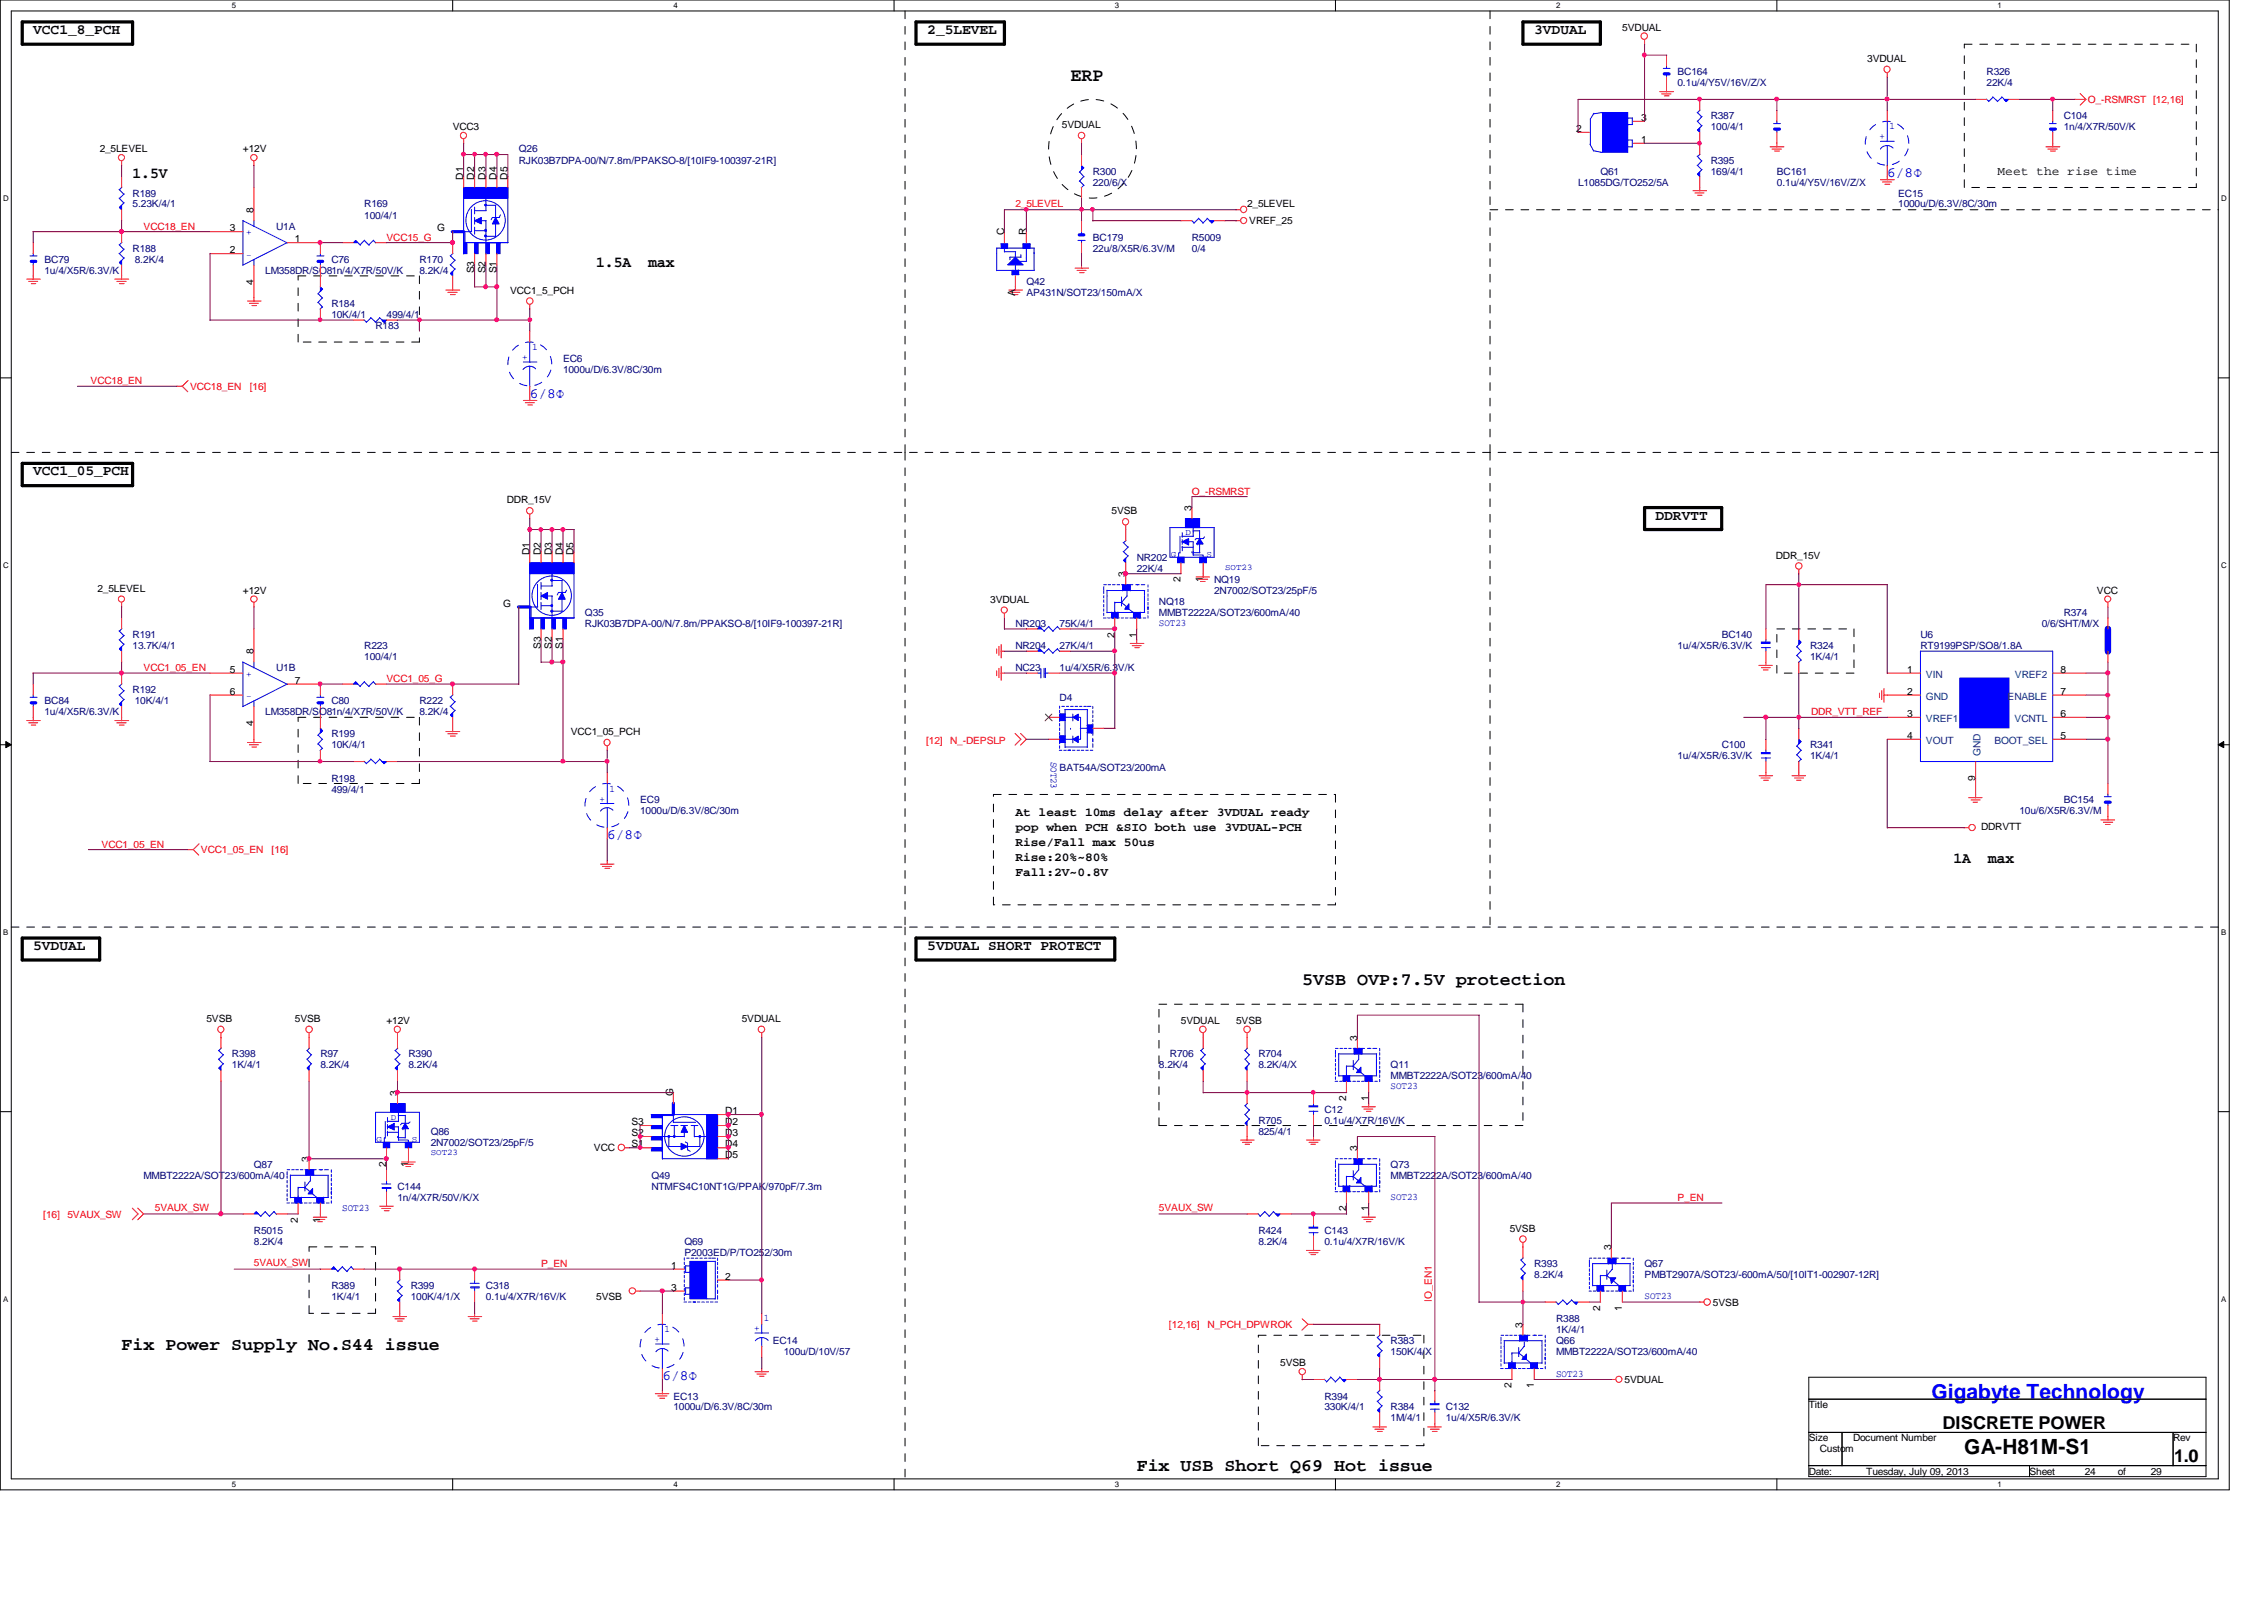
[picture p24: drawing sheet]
<svg xmlns="http://www.w3.org/2000/svg" width="297mm" height="210mm" viewBox="0 0 297 210" stroke-linecap="round" stroke-linejoin="round" font-family="sans-serif">
<defs><g id="words">
<text font-size="2.8" fill="#00f" x="253.4" y="183.6">Gigabyte Technology</text>
<text font-size="2.8" x="257.7" y="190.8">GA-H81M-S1</text>
<text font-size="2.5" x="140.5" y="10.7">ERP</text>
<g font-size="2.3">
<text x="170.9" y="129.3">5VSB OVP:7.5V protection</text>
<text x="16" y="177.1">Fix Power Supply No.S44 issue</text>
<text x="254.8" y="187.5">DISCRETE POWER</text>
<text x="285.2" y="191.8">1.0</text>
<text x="149.1" y="193">Fix USB Short Q69 Hot issue</text>
</g>
<g font-size="2">
<text x="17.4" y="23.4">1.5V</text>
<text x="78.2" y="35">1.5A</text>
<text x="85.1" y="35">max</text>
<text x="256.3" y="113.2">1A</text>
<text x="260.9" y="113.2">max</text>
</g>
<g font-size="1.9">
<text x="4.4" y="4.4">VCC1_8_PCH</text>
<text x="121.7" y="4.4">2_5LEVEL</text>
<text x="201.3" y="4.4">3VDUAL</text>
<text x="4.4" y="62.4">VCC1_05_PCH</text>
<text x="217.2" y="68.2">DDRVTT</text>
<text x="4.4" y="124.6">5VDUAL</text>
<text x="121.7" y="124.6">5VDUAL SHORT PROTECT</text>
</g>
<g font-size="1.9" fill="#00f">
<text x="247.6" y="23.2">6/8Φ</text>
<text x="69.5" y="52.2">6/8Φ</text>
<text x="79.7" y="110.1">6/8Φ</text>
<text x="86.9" y="181">6/8Φ</text>
</g>
<g font-size="1.6">
<text x="262.1" y="23">Meet the rise time</text>
<text x="133.2" y="107">At least 10ms delay after 3VDUAL ready</text>
<text x="133.2" y="109">pop when PCH &amp;SIO both use 3VDUAL-PCH</text>
<text x="133.2" y="111">Rise/Fall max 50us</text>
<text x="133.2" y="113">Rise:20%~80%</text>
<text x="133.2" y="115">Fall:2V~0.8V</text>
</g>
<g font-size="1.3">
<text x="212.8" y="4.1">5VDUAL</text>
<text x="245" y="8.1">3VDUAL</text>
<text x="59.4" y="17.1">VCC3</text>
<text x="139.3" y="16.8">5VDUAL</text>
<text x="206.8" y="17.3">2</text>
<text x="215.3" y="15.9">3</text>
<text x="13.1" y="20">2_5LEVEL</text>
<text x="31.9" y="20">+12V</text>
<text x="60.8" y="23.6" transform="rotate(-90 60.8 23.6)">D1</text>
<text x="62.2" y="23.6" transform="rotate(-90 62.2 23.6)">D2</text>
<text x="63.7" y="23.6" transform="rotate(-90 63.7 23.6)">D3</text>
<text x="65.1" y="23.6" transform="rotate(-90 65.1 23.6)">D4</text>
<text x="66.6" y="23.6" transform="rotate(-90 66.6 23.6)">D5</text>
<text x="215.3" y="18.8">1</text>
<text x="33.3" y="27.9" transform="rotate(-90 33.3 27.9)">8</text>
<text x="163.6" y="27.2">2_5LEVEL</text>
<text x="163.9" y="29.4">VREF_25</text>
<text x="30.1" y="30.4">3</text>
<text x="30.1" y="33.2">2</text>
<text x="38.7" y="31.8">1</text>
<text x="57.4" y="30.4">G</text>
<text x="62.2" y="35.9" transform="rotate(-90 62.2 35.9)">S3</text>
<text x="63.7" y="35.9" transform="rotate(-90 63.7 35.9)">S2</text>
<text x="65.1" y="35.9" transform="rotate(-90 65.1 35.9)">S1</text>
<text x="131.7" y="30.8" transform="rotate(-90 131.7 30.8)">C</text>
<text x="134.6" y="30.8" transform="rotate(-90 134.6 30.8)">R</text>
<text x="33.3" y="37.3" transform="rotate(-90 33.3 37.3)">4</text>
<text x="66.9" y="38.5">VCC1_5_PCH</text>
<text x="133.2" y="38.8" transform="rotate(-90 133.2 38.8)">A</text>
<text x="66.5" y="66">DDR_15V</text>
<text x="145.8" y="67.5">5VSB</text>
<text x="156.3" y="67" transform="rotate(-90 156.3 67)">3</text>
<text x="12.8" y="77.6">2_5LEVEL</text>
<text x="31.9" y="77.9">+12V</text>
<text x="69.5" y="72.8" transform="rotate(-90 69.5 72.8)">D1</text>
<text x="70.9" y="72.8" transform="rotate(-90 70.9 72.8)">D2</text>
<text x="72.4" y="72.8" transform="rotate(-90 72.4 72.8)">D3</text>
<text x="73.8" y="72.8" transform="rotate(-90 73.8 72.8)">D4</text>
<text x="75.3" y="72.8" transform="rotate(-90 75.3 72.8)">D5</text>
<text x="147.7" y="75.7" transform="rotate(-90 147.7 75.7)">3</text>
<text x="154.9" y="76.4" transform="rotate(-90 154.9 76.4)">2</text>
<text x="157.8" y="76.4" transform="rotate(-90 157.8 76.4)">1</text>
<text x="233" y="73.3">DDR_15V</text>
<text x="275.1" y="77.9">VCC</text>
<text x="66" y="79.6">G</text>
<text x="129.9" y="79.1">3VDUAL</text>
<text x="146.2" y="83.7" transform="rotate(-90 146.2 83.7)">2</text>
<text x="149.1" y="83.7" transform="rotate(-90 149.1 83.7)">1</text>
<text x="30.1" y="88.3">5</text>
<text x="33.3" y="85.9" transform="rotate(-90 33.3 85.9)">8</text>
<text x="38.7" y="89.7">7</text>
<text x="70.9" y="85.1" transform="rotate(-90 70.9 85.1)">S3</text>
<text x="72.4" y="85.1" transform="rotate(-90 72.4 85.1)">S2</text>
<text x="73.8" y="85.1" transform="rotate(-90 73.8 85.1)">S1</text>
<text x="250.2" y="88.3">1</text>
<text x="270.3" y="88.3">8</text>
<text x="30.1" y="91.1">6</text>
<text x="33.3" y="95.2" transform="rotate(-90 33.3 95.2)">4</text>
<text x="250.2" y="91.1">2</text>
<text x="250.2" y="94.1">3</text>
<text x="270.3" y="94.1">6</text>
<text x="270.3" y="91.1">7</text>
<text x="74.9" y="96.4">VCC1_05_PCH</text>
<text x="250.2" y="96.9">4</text>
<text x="270.3" y="96.9">5</text>
<text x="259.2" y="102.5" transform="rotate(-90 259.2 102.5)">9</text>
<text x="259.9" y="108.9">DDRVTT</text>
<text x="27.1" y="134.1">5VSB</text>
<text x="38.7" y="134.1">5VSB</text>
<text x="50.7" y="134.4">+12V</text>
<text x="97.3" y="134.1">5VDUAL</text>
<text x="154.9" y="134.4">5VDUAL</text>
<text x="162.2" y="134.4">5VSB</text>
<text x="178.1" y="136.5" transform="rotate(-90 178.1 136.5)">3</text>
<text x="52.1" y="143.8" transform="rotate(-90 52.1 143.8)">3</text>
<text x="88.3" y="143.8" transform="rotate(-90 88.3 143.8)">G</text>
<text x="82.8" y="147.6">S3</text>
<text x="82.8" y="149.1">S2</text>
<text x="95.2" y="146.2">D1</text>
<text x="95.2" y="147.6">D2</text>
<text x="95.2" y="149.1">D3</text>
<text x="176.6" y="144.4" transform="rotate(-90 176.6 144.4)">2</text>
<text x="179.5" y="144.4" transform="rotate(-90 179.5 144.4)">1</text>
<text x="40.5" y="152.4" transform="rotate(-90 40.5 152.4)">3</text>
<text x="50.7" y="153.2" transform="rotate(-90 50.7 153.2)">2</text>
<text x="53.5" y="153.2" transform="rotate(-90 53.5 153.2)">1</text>
<text x="77.9" y="151">VCC</text>
<text x="82.8" y="150.5">S1</text>
<text x="95.2" y="150.5">D4</text>
<text x="95.2" y="152">D5</text>
<text x="178.1" y="151" transform="rotate(-90 178.1 151)">3</text>
<text x="39.1" y="160.4" transform="rotate(-90 39.1 160.4)">2</text>
<text x="42" y="160.4" transform="rotate(-90 42 160.4)">1</text>
<text x="176.6" y="158.9" transform="rotate(-90 176.6 158.9)">2</text>
<text x="179.5" y="158.9" transform="rotate(-90 179.5 158.9)">1</text>
<text x="198.1" y="161.6">5VSB</text>
<text x="88.1" y="166.5">1</text>
<text x="95.2" y="167.9">2</text>
<text x="211.4" y="164" transform="rotate(-90 211.4 164)">3</text>
<text x="78.2" y="170.6">5VSB</text>
<text x="88.1" y="169.3">3</text>
<text x="209.9" y="172" transform="rotate(-90 209.9 172)">2</text>
<text x="212.8" y="172" transform="rotate(-90 212.8 172)">1</text>
<text x="224.7" y="171.3">5VSB</text>
<text x="168" y="179.2">5VSB</text>
<text x="199.8" y="174.2" transform="rotate(-90 199.8 174.2)">3</text>
<text x="198.3" y="182.1" transform="rotate(-90 198.3 182.1)">2</text>
<text x="201.2" y="182.1" transform="rotate(-90 201.2 182.1)">1</text>
<text x="213.1" y="181.4">5VDUAL</text>
<text x="237.3" y="184.7">Title</text>
<text x="237.3" y="189.1">Size</text>
<text x="238.8" y="190.5">Custom</text>
<text x="243.1" y="189.1">Document Number</text>
<text x="285.1" y="189.1">Rev</text>
<text x="237.3" y="193.5">Date:</text>
<text x="244.9" y="193.5">Tuesday, July 09, 2013</text>
<text x="266.3" y="193.5">Sheet</text>
<text x="273.5" y="193.5">24</text>
<text x="277.9" y="193.5">of</text>
<text x="282.2" y="193.5">29</text>
</g>
<g font-size="1.3" fill="#000080">
<text x="220.1" y="9.9">BC164</text>
<text x="220.1" y="11.3">0.1u/4/Y5V/16V/Z/X</text>
<text x="260.6" y="9.9">R326</text>
<text x="260.6" y="11.3">22K/4</text>
<text x="224.4" y="15.7">R387</text>
<text x="224.4" y="17.1">100/4/1</text>
<text x="270.8" y="15.7">C104</text>
<text x="270.8" y="17.1">1n/4/X7R/50V/K</text>
<text x="68.1" y="20">Q26</text>
<text x="68.1" y="21.5">RJK03B7DPA-00/N/7.8m/PPAKSO-8/[10IF9-100397-21R]</text>
<text x="143.4" y="22.9">R300</text>
<text x="210" y="22.9">Q61</text>
<text x="224.4" y="21.5">R395</text>
<text x="224.4" y="22.9">169/4/1</text>
<text x="233.1" y="22.9">BC161</text>
<text x="17.4" y="25.8">R189</text>
<text x="17.4" y="27.2">5.23K/4/1</text>
<text x="47.8" y="27.2">R169</text>
<text x="47.8" y="28.7">100/4/1</text>
<text x="143.4" y="24.3">220/6/X</text>
<text x="207" y="24.3">L1085DG/TO252/5A</text>
<text x="233.1" y="24.3">0.1u/4/Y5V/16V/Z/X</text>
<text x="249" y="25.8">EC15</text>
<text x="249" y="27.2">1000u/D/6.3V/8C/30m</text>
<text x="5.8" y="34.5">BC79</text>
<text x="5.8" y="35.9">1u/4/X5R/6.3V/K</text>
<text x="17.4" y="33">R188</text>
<text x="17.7" y="34.5">8.2K/4</text>
<text x="34.8" y="35.9">LM358DR/SO81n/4/X7R/50V/K</text>
<text x="36.2" y="30.1">U1A</text>
<text x="43.5" y="34.5">C76</text>
<text x="55" y="34.5">R170</text>
<text x="55" y="35.9">8.2K/4</text>
<text x="143.4" y="31.6">BC179</text>
<text x="143.4" y="33">22u/8/X5R/6.3V/M</text>
<text x="156.4" y="31.6">R5009</text>
<text x="156.4" y="33">0/4</text>
<text x="43.5" y="40.3">R184</text>
<text x="43.5" y="41.7">10K/4/1</text>
<text x="50.7" y="41.7">499/4/1</text>
<text x="134.7" y="37.4">Q42</text>
<text x="134.7" y="38.8">AP431N/SOT23/150mA/X</text>
<text x="49.3" y="43.2">R183</text>
<text x="73.9" y="47.5">EC6</text>
<text x="73.9" y="48.9">1000u/D/6.3V/8C/30m</text>
<text x="149.1" y="73.6">NR202</text>
<text x="149.1" y="75">22K/4</text>
<text x="159.3" y="76.5">NQ19</text>
<text x="159.3" y="77.9">2N7002/SOT23/25pF/5</text>
<text x="17.4" y="83.7">R191</text>
<text x="76.7" y="80.8">Q35</text>
<text x="76.7" y="82.3">RJK03B7DPA-00/N/7.8m/PPAKSO-8/[10IF9-100397-21R]</text>
<text x="133.2" y="82.3">NR203</text>
<text x="139" y="82.3">75K/4/1</text>
<text x="152.1" y="79.4">NQ18</text>
<text x="152.1" y="80.8">MMBT2222A/SOT23/600mA/40</text>
<text x="225.9" y="83.7">BC140</text>
<text x="252" y="83.7">U6</text>
<text x="267.9" y="82.3">0/6/SHT/M/X</text>
<text x="270.8" y="80.8">R374</text>
<text x="17.4" y="85.1">13.7K/4/1</text>
<text x="36.2" y="88.1">U1B</text>
<text x="47.8" y="85.1">R223</text>
<text x="47.8" y="86.6">100/4/1</text>
<text x="133.2" y="85.1">NR204</text>
<text x="133.2" y="88.1">NC23</text>
<text x="139" y="88.1">1u/4/X5R/6.3V/K</text>
<text x="139" y="85.1">27K/4/1</text>
<text x="220.1" y="85.1">1u/4/X5R/6.3V/K</text>
<text x="237.5" y="85.1">R324</text>
<text x="237.5" y="86.6">1K/4/1</text>
<text x="252" y="85.1">RT9199PSP/SO8/1.8A</text>
<text x="5.8" y="92.4">BC84</text>
<text x="5.8" y="93.9">1u/4/X5R/6.3V/K</text>
<text x="17.4" y="90.9">R192</text>
<text x="17.7" y="92.4">10K/4/1</text>
<text x="34.8" y="93.9">LM358DR/SO81n/4/X7R/50V/K</text>
<text x="43.5" y="92.4">C80</text>
<text x="55" y="92.4">R222</text>
<text x="55" y="93.9">8.2K/4</text>
<text x="139" y="91.9">D4</text>
<text x="43.5" y="96.7">R199</text>
<text x="43.5" y="98.2">10K/4/1</text>
<text x="139" y="101.1">BAT54A/SOT23/200mA</text>
<text x="220.1" y="99.6">1u/4/X5R/6.3V/K</text>
<text x="225.9" y="98.2">C100</text>
<text x="237.5" y="98.2">R341</text>
<text x="237.5" y="99.6">1K/4/1</text>
<text x="43.5" y="102.5">R198</text>
<text x="43.5" y="104">499/4/1</text>
<text x="84" y="105.4">EC9</text>
<text x="84" y="106.8">1000u/D/6.3V/8C/30m</text>
<text x="265" y="106.8">10u/6/X5R/6.3V/M</text>
<text x="270.8" y="105.4">BC154</text>
<text x="30.4" y="138.7">R398</text>
<text x="30.4" y="140.2">1K/4/1</text>
<text x="42" y="138.7">R97</text>
<text x="42" y="140.2">8.2K/4</text>
<text x="53.6" y="138.7">R390</text>
<text x="53.6" y="140.2">8.2K/4</text>
<text x="152.1" y="140.2">8.2K/4</text>
<text x="153.5" y="138.7">R706</text>
<text x="165.1" y="138.7">R704</text>
<text x="165.1" y="140.2">8.2K/4/X</text>
<text x="182.5" y="140.2">Q11</text>
<text x="182.5" y="141.6">MMBT2222A/SOT23/600mA/40</text>
<text x="56.5" y="148.8">Q86</text>
<text x="165.1" y="147.4">R705</text>
<text x="165.1" y="148.8">825/4/1</text>
<text x="173.8" y="147.4">0.1u/4/X7R/16V/K</text>
<text x="173.8" y="146">C12</text>
<text x="18.8" y="154.6">MMBT2222A/SOT23/600mA/40</text>
<text x="33.3" y="153.2">Q87</text>
<text x="56.5" y="150.3">2N7002/SOT23/25pF/5</text>
<text x="85.5" y="154.6">Q49</text>
<text x="182.5" y="153.2">Q73</text>
<text x="182.5" y="154.6">MMBT2222A/SOT23/600mA/40</text>
<text x="33.3" y="161.9">R5015</text>
<text x="52.2" y="156.1">C144</text>
<text x="52.2" y="157.5">1n/4/X7R/50V/K/X</text>
<text x="85.5" y="156.1">NTMFS4C10NT1G/PPAK/970pF/7.3m</text>
<text x="165.1" y="161.9">R424</text>
<text x="173.8" y="161.9">C143</text>
<text x="33.3" y="163.3">8.2K/4</text>
<text x="89.8" y="163.3">Q69</text>
<text x="89.8" y="164.8">P2003ED/P/TO252/30m</text>
<text x="165.1" y="163.3">8.2K/4</text>
<text x="173.8" y="163.3">0.1u/4/X7R/16V/K</text>
<text x="201.3" y="166.2">R393</text>
<text x="201.3" y="167.7">8.2K/4</text>
<text x="215.8" y="166.2">Q67</text>
<text x="215.8" y="167.7">PMBT2907A/SOT23/-600mA/50/[10IT1-002907-12R]</text>
<text x="43.5" y="169.1">R389</text>
<text x="43.5" y="170.6">1K/4/1</text>
<text x="53.9" y="169.1">R399</text>
<text x="53.9" y="170.6">100K/4/1/X</text>
<text x="63.8" y="169.1">C318</text>
<text x="63.8" y="170.6">0.1u/4/X7R/16V/K</text>
<text x="204.2" y="173.5">R388</text>
<text x="101.4" y="176.4">EC14</text>
<text x="102.8" y="177.8">100u/D/10V/57</text>
<text x="182.5" y="176.4">R383</text>
<text x="182.5" y="177.8">150K/4/X</text>
<text x="204.2" y="176.4">Q66</text>
<text x="204.2" y="177.8">MMBT2222A/SOT23/600mA/40</text>
<text x="204.2" y="174.9">1K/4/1</text>
<text x="88.3" y="183.6">EC13</text>
<text x="88.3" y="185">1000u/D/6.3V/8C/30m</text>
<text x="173.8" y="183.6">R394</text>
<text x="173.8" y="185">330K/4/1</text>
<text x="182.5" y="185">R384</text>
<text x="189.7" y="185">C132</text>
<text x="182.5" y="186.5">1M/4/1</text>
<text x="189.7" y="186.5">1u/4/X5R/6.3V/K</text>
</g>
<g font-size="1.3" fill="#00f">
<text x="247.9" y="17">1</text>
<text x="246.6" y="18.3">+</text>
<text x="32.3" y="30.9">+</text>
<text x="32.3" y="33.8">-</text>
<text x="68.5" y="47.2">+</text>
<text x="69.8" y="45.9">1</text>
<text x="152.1" y="82.1">SOT23</text>
<text x="32.3" y="88.8">+</text>
<text x="32.3" y="91.7">-</text>
<text x="137.9" y="99.9" transform="rotate(90 137.9 99.9)">SOT23</text>
<text x="78.7" y="105.2">+</text>
<text x="80" y="103.8">1</text>
<text x="182.5" y="142.9">SOT23</text>
<text x="44.9" y="158.9">SOT23</text>
<text x="182.5" y="157.4">SOT23</text>
<text x="100.2" y="173.4">1</text>
<text x="215.8" y="170.4">SOT23</text>
<text x="85.9" y="176.1">+</text>
<text x="87.2" y="174.8">1</text>
<text x="98.9" y="174.6">+</text>
<text x="204.2" y="180.6">SOT23</text>
</g>
<g font-size="1.3" fill="#f00">
<text x="273.9" y="13.5">O_-RSMRST [12,16]</text>
<text x="133.2" y="27.2">2_5LEVEL</text>
<text x="18.8" y="30.1">VCC18_EN</text>
<text x="50.7" y="31.6">VCC15_G</text>
<text x="11.9" y="50.4">VCC18_EN</text>
<text x="24.9" y="51.1">VCC18_EN</text>
<text x="32.8" y="51.1">[16]</text>
<text x="156.4" y="64.9">O_-RSMRST</text>
<text x="18.8" y="88.1">VCC1_05_EN</text>
<text x="50.7" y="89.5">VCC1_05_G</text>
<text x="237.6" y="93.9">DDR_VTT_REF</text>
<text x="121.5" y="97.6">[12]</text>
<text x="124.7" y="97.6">N_-DEPSLP</text>
<text x="13.3" y="111.2">VCC1_05_EN</text>
<text x="26.4" y="111.9">VCC1_05_EN</text>
<text x="35.6" y="111.9">[16]</text>
<text x="5.7" y="159.9">[16]</text>
<text x="8.8" y="159.9">5VAUX_SW</text>
<text x="20.3" y="158.8">5VAUX_SW</text>
<text x="152.1" y="158.8">5VAUX_SW</text>
<text x="220.1" y="157.5">P_EN</text>
<text x="33.3" y="166.1">5VAUX_SW</text>
<text x="71" y="166.2">P_EN</text>
<text x="187.9" y="170.8" transform="rotate(-90 187.9 170.8)">IO_EN1</text>
<text x="153.4" y="174.2">[12,16]</text>
<text x="158.4" y="174.2">N_PCH_DPWROK</text>
</g>
<g font-size="1.3" fill="#004080">
<text x="252.7" y="88.9">VIN</text>
<text x="264.4" y="88.9">VREF2</text>
<text x="252.7" y="91.8">GND</text>
<text x="252.7" y="94.7">VREF1</text>
<text x="263.4" y="91.8">ENABLE</text>
<text x="264.3" y="94.7">VCNTL</text>
<text x="252.7" y="97.6">VOUT</text>
<text x="259.8" y="99.2" transform="rotate(-90 259.8 99.2)">GND</text>
<text x="261.7" y="97.6">BOOT_SEL</text>
</g>
<g font-size="1.1" fill="#00f">
<text x="155.5" y="70.2">D</text>
<text x="153.6" y="73.1">G</text>
<text x="158.3" y="73.1">S</text>
<text x="160.7" y="74.8">SOT23</text>
<text x="49.4" y="149.8">G</text>
<text x="51.3" y="146.9">D</text>
<text x="54" y="149.8">S</text>
<text x="56.5" y="151.6">SOT23</text>
</g>
<g font-size="1">
<text x="30.4" y="1.1">5</text>
<text x="88.3" y="1.1">4</text>
<text x="146.3" y="1.1">3</text>
<text x="204.2" y="1.1">2</text>
<text x="262.1" y="1.1">1</text>
<text x=".4" y="26.4">D</text>
<text x="291.4" y="26.4">D</text>
<text x=".4" y="74.5">C</text>
<text x="291.4" y="74.5">C</text>
<text x=".4" y="122.6">B</text>
<text x="291.4" y="122.6">B</text>
<text x=".4" y="170.8">A</text>
<text x="291.4" y="170.8">A</text>
<text x="30.4" y="195.1">5</text>
<text x="88.3" y="195.1">4</text>
<text x="146.3" y="195.1">3</text>
<text x="204.2" y="195.1">2</text>
<text x="262.1" y="195.1">1</text>
</g>
</g></defs>
<path d="M0 0h292.5v195.5h-292.5zM1.5 1.4h289.5v192.6h-289.5z" fill="none" stroke="#000" stroke-width=".13"/>
<g fill="#fff">
<path d="M30.4 .2h.6v1.1h-.6z"/>
<path d="M30.4 194.2h.6v1.1h-.6z"/>
</g>
<path d="M59.4 0v1.4M59.4 194v1.5" fill="none" stroke="#000" stroke-width=".13"/>
<g fill="#fff">
<path d="M88.3 .2h.6v1.1h-.6z"/>
<path d="M88.3 194.2h.6v1.1h-.6z"/>
</g>
<path d="M117.3 0v1.4M117.3 194v1.5" fill="none" stroke="#000" stroke-width=".13"/>
<g fill="#fff">
<path d="M146.3 .2h.5v1.1h-.5z"/>
<path d="M146.3 194.2h.5v1.1h-.5z"/>
</g>
<path d="M175.2 0v1.4M175.2 194v1.5" fill="none" stroke="#000" stroke-width=".13"/>
<g fill="#fff">
<path d="M204.2 .2h.5v1.1h-.5z"/>
<path d="M204.2 194.2h.5v1.1h-.5z"/>
</g>
<path d="M233.1 0v1.4M233.1 194v1.5" fill="none" stroke="#000" stroke-width=".13"/>
<g fill="#fff">
<path d="M262.1 .2h.5v1.1h-.5z"/>
<path d="M262.1 194.2h.5v1.1h-.5z"/>
<path d="M.4 25.5h.7v1.1h-.7z"/>
<path d="M291.4 25.5h.7v1.1h-.7z"/>
<path d="M.4 73.6h.7v1.2h-.7z"/>
<path d="M291.4 73.6h.7v1.2h-.7z"/>
</g>
<path d="M0 49.6h1.5M291 49.6h1.5" fill="none" stroke="#000" stroke-width=".13"/>
<g fill="#fff">
<path d="M.4 121.8h.7v1.1h-.7z"/>
<path d="M291.4 121.8h.7v1.1h-.7z"/>
</g>
<path d="M0 97.7h1.5M.8 97.3l.7 .4-.7 .4zM291 97.7l.8-.4v.8zM291 97.7h1.5" fill="none" stroke="#000" stroke-width=".13"/>
<path d="M.8 97.3l.7 .4-.7 .4zM291 97.7l.8-.4v.8z" fill="#000"/>
<g fill="#fff">
<path d="M.4 169.9h.7v1.1h-.7z"/>
<path d="M291.4 169.9h.7v1.1h-.7z"/>
</g>
<path d="M0 145.8h1.5M291 145.8h1.5M237.3 180.7h52.1v13h-52.1zM237.3 183.6h52.1M237.3 187.9h52.1M237.3 192.3h52.1M241.7 187.9v4.4M266.3 192.3v1.4M285.1 187.9v4.4" fill="none" stroke="#000" stroke-width=".13"/>
<g fill="none" stroke="#000" stroke-width=".13" stroke-dasharray="1 1 1 1 1 1 1 1">
<path d="M118.7 1.4v58M139.3 14.9a5.4 5.4 0 0 1 9.2 1.6 6.8 6.8 0 0 1-3.3 9.2 5.6 5.6 0 0 1-7.3-4.1 7.1 7.1 0 0 1 1.4-6.7zM195.5 1.4v58M257.7 5.8h30.5M288.2 5.8v18.8M39.1 36.2h15.9M55 36.2v8.7M195.5 27.5h95.6M257.7 24.6v-18.8M288.2 24.6h-30.5M1.5 59.4h289.6M39.1 44.9v-8.7"/>
<path d="M55 44.9h-15.9M118.7 59.4v62.3M195.5 59.4v62.3M39.1 94.1h15.9M55 94.1v8.7M233.1 82.5h10.1M233.1 88.3v-5.8M243.2 82.5v5.8M243.2 88.3h-10.1M39.1 102.8v-8.7M55 102.8h-15.9M130.3 104.2h44.9"/>
<path d="M130.3 118.7v-14.5M175.2 104.2v14.5M175.2 118.7h-44.9M1.5 121.6h289.6M118.7 121.6v72.5M152.1 131.7h47.7M199.8 131.7v16M152.1 147.7v-16M199.8 147.7h-47.7M40.6 163.6h8.7M40.6 172.3v-8.7M49.3 163.6v8.7"/>
<path d="M49.3 172.3h-8.7M165.1 175.2h21.7M186.8 175.2v14.5M165.1 189.7v-14.5M186.8 189.7h-21.7"/>
</g>
<path d="M2.9 2.9h14.5v2.9h-14.5zM120.2 2.9h11.6v2.9h-11.6zM199.8 2.9h10.2v2.9h-10.2zM2.9 60.8h14.5v2.9h-14.5zM215.8 66.6h10.1v2.9h-10.1zM2.9 123.1h10.2v2.8h-10.2zM120.2 123.1h26.1v2.8h-26.1z" fill="none" stroke="#000" stroke-width=".42"/>
<g fill="none" stroke="#f00" stroke-width=".13">
<path d="M60.8 18.2v.6M141.9 18.2v.6M215.8 5.2v.6M217.8 12h1.8M218 12.3h1.2M218.4 12.6h.6M218.6 11.6v.5M232.2 19.3h1.9M232.5 19.6h1.2M232.8 19.8h.7M233.1 18.8v.5M247.6 9.6v.6"/>
<path d="M268.4 19.3h1.9M268.7 19.6h1.2M269 19.8h.7M269.3 18.8v.5M272.2 13h1.5M272.9 12.3l.8 .7M273.7 13l-.8 .8M3.5 36.6h1.8M3.8 36.9h1.1M4.1 37.2h.6M4.4 36.2v.5M15.1 36.6h1.8"/>
<path d="M15.3 36.9h1.2M15.7 37.2h.6M16 21.1v.7M16 36.2v.5M32.5 39.5h1.7M32.7 39.8h1.2M33.3 21.1v.7M33.3 39.1v.4M58.5 38.1h1.8M58.8 38.4h1.2M59.1 38.7h.6M59.4 37.6v.5"/>
<path d="M69.5 40v.6M132.4 38.1h1.8M132.6 38.4h1.2M132.9 38.7h.7M133.2 37.6v.5M141.1 35.2h1.7M141.3 35.5h1.2M141.6 35.8h.6M141.9 34.8v.4M162.1 29h.7M162.1 27.5h.7M222.1 25h1.8"/>
<path d="M222.4 25.3h1.2M222.7 25.6h.6M223 24.6v.5M246.7 23.6h1.8M247 23.9h1.2M247.3 24.2h.6M247.6 23.2v.4M23.2 50.7h.8M23.9 50.6l.7 .8M24.7 49.9l-.8 .8M33.1 40.1h.6M68.7 52.5h1.7"/>
<path d="M68.9 52.8h1.2M69.3 53.1h.5M69.5 52.1v.5M16 79v.7M33.3 79v.7M69.5 67.5v.6M147.7 68.9v.6M156.9 75.7h1.8M157.3 76h1.2M157.5 76.3h.6M157.9 75.3v.4M236 74.7v.6"/>
<path d="M276.6 79v.7M3.5 94.5h1.8M3.8 94.8h1.1M4.1 95.1h.6M4.4 94.1v.5M15.1 94.5h1.8M15.3 94.8h1.2M15.7 95.1h.6M16 94.1v.5M32.5 97.4h1.7M32.7 97.7h1.2M33.1 98h.6"/>
<path d="M33.3 97v.5M58.5 96h1.8M58.8 96.3h1.2M59.1 96.6h.6M59.4 95.5v.5M79.7 97.9v.6M130.8 85.1v.6M130.8 88v.6M131.1 84.8v1.2M131.1 87.7v1.2M131.3 88.3h.5M131.3 85.4h.5"/>
<path d="M131.4 84.5v1.8M131.4 87.4v1.8M131.8 80.5v.6M133.2 96.2l.7 .8-.7 .7M133.9 96.2l.8 .8-.8 .7M148.3 84.4h1.8M148.5 84.7h1.2M148.9 85h.6M149.1 83.9v.6M230.8 87.3h1.7M231.1 87.6h1.2M231.3 87.9h.7"/>
<path d="M231.7 86.9v.4M246.6 90.9v.6M246.9 90.6v1.2M247.1 91.2h.5M247.2 90.3v1.8M24.6 111.5h.8M25.3 111.4l.8 .8M26.1 110.7l-.7 .8M78.8 113.4h1.8M79 113.7h1.2M79.4 113.9h.6M79.7 112.9v.5"/>
<path d="M230.8 101.8h1.8M231.1 102.1h1.1M231.4 102.4h.6M231.7 101.3v.5M235.1 101.8h1.8M235.5 102.1h1.1M235.7 102.4h.6M236 101.3v.5M257.7 108.6h.6M258.3 104.6h1.8M258.6 104.9h1.2M258.9 105.2h.6"/>
<path d="M259.2 104.2v.5M275.6 107.6h1.8M276 107.9h1.2M276.2 108.2h.7M276.6 107.1v.5M29 135.5v.6M40.6 135.5v.6M52.2 135.5v.6M99.9 135.5v.6M157.9 135.5v.6M163.6 135.5v.6M17.4 158.5l.7 .8-.7 .7"/>
<path d="M18.1 158.5l.7 .8-.7 .7M41.1 159.7h1.8M41.4 160h1.2M42 159.3v.4M49.8 158.2h1.8M50.1 158.5h1.2M50.4 158.8h.7M50.7 157.8v.5M52.7 152.4h1.8M53 152.7h1.2M53.3 153h.6M53.6 152v.5"/>
<path d="M82 150.6h.6M162.8 149.6h1.7M163 149.9h1.2M163.4 150.1h.6M163.6 149.1v.5M171.4 149.6h1.8M171.7 149.9h1.2M172 150.1h.6M172.3 149.1v.5M178.7 159.7h1.8M178.7 145.2h1.8M178.9 160h1.2"/>
<path d="M178.9 145.5h1.2M179.3 145.8h.6M179.6 144.8v.4M179.6 159.3v.4M41.7 160.3h.6M51.6 172.7h1.7M51.8 173h1.2M52.2 173.3h.6M52.4 172.3v.5M61.4 172.7h1.8M61.7 173h1.2M62 173.3h.6"/>
<path d="M62.3 172.3v.5M83.4 169.4h.6M99.1 180h1.7M99.9 179.5v.5M170.9 173l.8 .8M171.4 164h1.8M171.6 173.7h.7M171.6 173.7l-.8 .8M171.7 164.3h1.2M172 164.6h.6M172.3 163.6v.5M179.3 160.3h.6"/>
<path d="M199.8 163v.6M223 170.8h.6M86 182.8h1.8M86.3 183.1h1.2M86.6 183.4h.6M86.9 182.4v.5M99.3 180.3h1.2M99.6 180.6h.6M170.9 180.4v.6M180.1 187.2h1.8M180.4 187.5h1.2M180.7 187.8h.7"/>
<path d="M181 186.8v.4M187.3 187.2h1.8M187.7 187.5h1.1M187.9 187.8h.6M188.3 186.8v.4M211.4 181h.6"/>
<circle cx="60.8" cy="17.8" r=".42"/>
<circle cx="141.9" cy="17.8" r=".43"/>
<circle cx="215.7" cy="4.7" r=".43"/>
<circle cx="247.6" cy="9.1" r=".42"/>
<circle cx="15.9" cy="20.7" r=".4"/>
<circle cx="33.3" cy="20.7" r=".42"/>
<circle cx="69.5" cy="39.5" r=".43"/>
<circle cx="163.2" cy="27.5" r=".42"/>
<circle cx="163.2" cy="28.9" r=".4"/>
<circle cx="15.9" cy="78.6" r=".4"/>
<circle cx="33.3" cy="78.6" r=".42"/>
<circle cx="69.5" cy="67" r=".43"/>
<circle cx="147.7" cy="68.4" r=".42"/>
<circle cx="236" cy="74.2" r=".43"/>
<circle cx="276.5" cy="78.6" r=".4"/>
<circle cx="79.6" cy="97.4" r=".42"/>
<circle cx="131.8" cy="80" r=".4"/>
<circle cx="258.7" cy="108.6" r=".42"/>
<circle cx="29" cy="135" r=".42"/>
<circle cx="40.5" cy="135" r=".43"/>
<circle cx="52.1" cy="135" r=".42"/>
<circle cx="99.9" cy="135" r=".43"/>
<circle cx="157.8" cy="135" r=".43"/>
<circle cx="163.6" cy="135" r=".43"/>
<circle cx="81.5" cy="150.5" r=".43"/>
<circle cx="83" cy="169.3" r=".42"/>
<circle cx="170.9" cy="179.9" r=".42"/>
<circle cx="199.8" cy="162.6" r=".43"/>
<circle cx="224" cy="170.8" r=".43"/>
<circle cx="212.4" cy="180.9" r=".4"/>
</g>
<path d="M200.3 177.6v.8h-.6z" fill="#00f"/>
<g fill="none" stroke="#00f" stroke-width=".13">
<path d="M196.9 179.5h.3M196.9 175.2h.4M196.9 175.4v.5M196.9 176v.3M196.9 176.6v.3M196.9 177.2v.3M196.9 177.8v.3M196.9 178.3v.3M196.9 178.9v.3M197.4 175.9v3M197.4 178.8h4.9M197.4 175.9h4.9"/>
<path d="M197.5 179.5h.3M197.5 175.2h.4M197.9 178.8v.6M198 179.5h.4M198.1 175.2h.3M198.4 177.5v1.4M198.4 177.5h.9M198.6 179.5h.4M198.7 175.2h.3M198.8 178.8v.6h-.9M199.2 179.5h.4M199.3 175.2h.3"/>
<path d="M199.3 176.8v1.2M199.3 177.5l.7 .6M199.8 179.5h.3M199.8 178.1h.1M199.8 175.2h.3M200 176.1v.6M200 176.6l-.8 .9M200.3 177.6v.8h-.6zM200.3 178.4l.6 .5M200.4 179.5h.3M200.4 175.2h.3M200.4 175.3v.6"/>
<path d="M200.4 175.3h-1v.6M200.8 179.4h1M200.8 178.8v.6M201 179.5h.3M201.1 175.2h.5M201.5 179.5h.3M201.7 178.8v.6M201.8 175.2h.5M202.1 179.5h.3M202.3 175.9v.6M202.3 176.6v2.2M202.7 175.2v.3"/>
<path d="M202.7 175.8v.3M202.7 176.3v.4M202.7 176.9v.3M202.7 177.5v.3M202.7 178.1v.3M202.7 178.6v.4M202.7 179.2v.4"/>
</g>
<path d="M199.4 175.2h1v.7h-1z" fill-rule="evenodd" fill="#00f"/>
<path d="M199.4 175.2h1v.7h-1z" fill="none" stroke="#00f" stroke-width=".13"/>
<path d="M200.8 178.8h.9v.7h-.9z" fill-rule="evenodd" fill="#00f"/>
<path d="M200.8 178.8h.9v.7h-.9z" fill="none" stroke="#00f" stroke-width=".13"/>
<path d="M197.9 178.8h.9v.7h-.9z" fill-rule="evenodd" fill="#00f"/>
<path d="M157.5 138.9l.6 .7M157.5 137.8l.6 .6M157.9 137.5l-.3 .3M158.2 138.3l-.6 .7M197.9 178.8h.9v.7h-.9z" fill="none" stroke="#00f" stroke-width=".13"/>
<path d="M198.4 179.5v1.5M199.8 173.7v1.5M201.3 179.5v1.5" fill="none" stroke="#f00" stroke-width=".13"/>
<path d="M157.6 140.1l.3-.2v.5z" fill-rule="evenodd" fill="#00f"/>
<path d="M15.6 26l.7 .6M15.6 24.8l.7 .7M16 24.6l-.3 .3M16.3 25.4l-.6 .6M158.2 139.5l-.6 .6M157.6 140.1l.3-.2v.5z" fill="none" stroke="#00f" stroke-width=".13"/>
<path d="M157.9 136.1v1.4M157.9 140.4v1.5" fill="none" stroke="#f00" stroke-width=".13"/>
<path d="M15.7 27.2l.3-.3v.6z" fill-rule="evenodd" fill="#00f"/>
<g fill="none" stroke="#00f" stroke-width=".13">
<path d="M15.7 27.2l.3-.3v.6zM16.3 26.6l-.6 .6M60.8 30.4h1.1M61.8 27.5v2.9M62.3 27.2v.9M62.3 28.5v.9M62.3 29.8v.9M62.3 27.6h1.5M62.3 30.3h1.5M62.3 29h1.5M63.7 31h1.3M63.8 26v1.6"/>
<path d="M63.8 29v2.9M63.8 26.9h1.3M64.6 28.5h.9M65 26.9v4.1M86 176.3h1.8M86.9 176.9a1.04 1.04 0 0 0-.8 .4M86.9 176.9l.3 .1 .5 .2M86.9 173.7v2.7M86.9 176.9v2.7"/>
<circle cx="63.7" cy="28.9" r="2.58"/>
</g>
<path d="M16 23.2v1.4M16 27.5v1.5M86.9 172.3v1.4M86.9 179.5v1.5" fill="none" stroke="#f00" stroke-width=".13"/>
<circle cx="86.9" cy="176.6" r="2.88" fill="none" stroke="#00f" stroke-width=".13" stroke-dasharray="1 1 1 1 1 1 1 1"/>
<path d="M63.6 26.8l.2 .1-.1 .1z" fill-rule="evenodd" fill="#00f"/>
<path d="M63.6 26.8l.2 .1-.1 .1z" fill="none" stroke="#00f" stroke-width=".13"/>
<path d="M63.6 30.1h.2v.2h-.2z" fill-rule="evenodd" fill="#00f"/>
<path d="M63.6 30.1h.2v.2h-.2z" fill="none" stroke="#00f" stroke-width=".13"/>
<path d="M63.6 30.9h.2v.1h-.2z" fill-rule="evenodd" fill="#00f"/>
<path d="M63.6 30.9h.2v.1h-.2zM64.6 28.5l-.2 .3M65.7 28.2l-.2 .3" fill="none" stroke="#00f" stroke-width=".13"/>
<path d="M65 28.5l.5 .9h-.9z" fill-rule="evenodd" fill="#00f"/>
<path d="M65 28.5l.5 .9h-.9z" fill="none" stroke="#00f" stroke-width=".13"/>
<path d="M62.3 29l.9-.5v.9z" fill-rule="evenodd" fill="#00f"/>
<path d="M60.8 30.4v2.9M62.2 31.8h3M62.3 29l.9-.5v.9zM62.3 31.8v1.5M63.8 24.6v1.5M63.8 31.8v1.5M65.2 31.8v1.5" fill="none" stroke="#00f" stroke-width=".13"/>
<path d="M62.3 31.8h.4v1.5h-.4z" fill-rule="evenodd" fill="#00f"/>
<path d="M62.3 31.8h.4v1.5h-.4z" fill="none" stroke="#00f" stroke-width=".13"/>
<path d="M63.8 31.8h.4v1.5h-.4z" fill-rule="evenodd" fill="#00f"/>
<path d="M63.8 31.8h.4v1.5h-.4z" fill="none" stroke="#00f" stroke-width=".13"/>
<path d="M65.2 31.8h.4v1.5h-.4z" fill-rule="evenodd" fill="#00f"/>
<path d="M65.2 31.8h.4v1.5h-.4z" fill="none" stroke="#00f" stroke-width=".13"/>
<path d="M60.8 31.8h.5v1.5h-.5z" fill-rule="evenodd" fill="#00f"/>
<path d="M60.8 31.8h.5v1.5h-.5zM60.8 31.8h5.9" fill="none" stroke="#00f" stroke-width=".13"/>
<path d="M60.8 24.6h5.8v1.4h-5.8z" fill="#00f"/>
<path d="M59.3 30.4h1.5M60.8 24.6h5.8v1.4h-5.8zM60.8 24.6h5.8v7.2h-5.8zM61 30.4v1.4M180.7 183.8l.6 .6M180.7 182.7l.6 .6M181.1 182.4l-.4 .3M181.4 183.3l-.7 .6" fill="none" stroke="#00f" stroke-width=".13"/>
<path d="M59.3 30.4h1.5" fill="none" stroke="#00f" stroke-width=".42"/>
<path d="M59.4 30.4h.1M60.8 23.2v1.4M62.3 23.2v1.4M62.3 33.3v1.5M63.8 23.2v1.4M63.8 33.3v1.5M65.2 23.2v1.4M65.2 33.3v1.5M66.6 23.2v1.4" fill="none" stroke="#f00" stroke-width=".13"/>
<path d="M180.7 185l.3-.3v.6z" fill-rule="evenodd" fill="#00f"/>
<path d="M28.7 138.9l.6 .7M28.7 137.8l.6 .6M29 137.5l-.3 .3M29.3 138.3l-.6 .7M180.7 185l.3-.3v.6zM181.4 184.4l-.7 .6" fill="none" stroke="#00f" stroke-width=".13"/>
<path d="M181 181v1.4M181 185.3v1.5" fill="none" stroke="#f00" stroke-width=".13"/>
<path d="M28.7 140.1l.3-.2v.5z" fill-rule="evenodd" fill="#00f"/>
<path d="M29.3 139.5l-.6 .6M163.3 138.9l.6 .7M163.3 137.8l.6 .6M163.7 137.5l-.3 .3M164 138.3l-.6 .7M28.7 140.1l.3-.2v.5z" fill="none" stroke="#00f" stroke-width=".13"/>
<path d="M29 136.1v1.4M29 140.4v1.5" fill="none" stroke="#f00" stroke-width=".13"/>
<path d="M163.4 140.1l.2-.2v.5z" fill-rule="evenodd" fill="#00f"/>
<g fill="none" stroke="#00f" stroke-width=".13">
<path d="M268.9 16.2h.9M269.3 15.9v.3M269.3 16.9v.5M31.9 29l5.8 2.9M31.9 28.9v5.9M33.3 29v.7M33.3 34v.8M37.7 31.8l-5.9 3M164 139.5l-.6 .6M163.4 140.1l.2-.2v.5zM204.1 170.8l.4 .3M205 170.5l.6 .6"/>
<path d="M205.1 170.6l-.7 .6M206.2 170.6l-.6 .6"/>
</g>
<path d="M269.3 14.5v1.4M269.3 17.4v1.4M27.6 30.4h4.3M27.6 33.3h4.3M33.3 24.6v4.4M33.3 34.8v4.3M37.7 31.8h4.3M163.6 136.1v1.4M163.6 140.4v1.5" fill="none" stroke="#f00" stroke-width=".13"/>
<path d="M269 16.9h.7" fill="none" stroke="#00f" stroke-width=".42"/>
<path d="M206.5 170.8h.5l-.2 .3z" fill-rule="evenodd" fill="#00f"/>
<path d="M137.6 85.1l.6 .6M137.6 85.1l-.6 .6M138.7 85.1l.4 .4M138.8 85.1l-.7 .6M206.2 170.5l.6 .6M206.5 170.8h.5l-.2 .3z" fill="none" stroke="#00f" stroke-width=".13"/>
<path d="M202.7 170.8h1.5M207 170.8h1.5" fill="none" stroke="#f00" stroke-width=".13"/>
<path d="M136.4 85.1l.3 .3h-.6z" fill-rule="evenodd" fill="#00f"/>
<path d="M136.4 85.1l.3 .3h-.6zM136.4 85.1l.6 .6" fill="none" stroke="#00f" stroke-width=".13"/>
<path d="M134.7 85.4h1.4M139 85.4h1.5" fill="none" stroke="#f00" stroke-width=".13"/>
<path d="M41 155.9v.7h-.6z" fill="#00f"/>
<g fill="none" stroke="#00f" stroke-width=".13">
<path d="M37.6 157.8h.4M37.7 153.5h.3M37.7 153.7v.5M37.7 154.3v.3M37.7 154.9v.3M37.7 155.4v.4M37.7 156v.3M37.7 156.6v.3M37.7 157.2v.3M38.1 154.1v3M38.1 157.1h5M38.1 154.2h5"/>
<path d="M38.2 157.8h.4M38.3 153.5h.3M38.7 157.1v.5M38.8 157.8h.3M38.8 153.5h.4M39.1 155.7v1.4M39.1 155.8h.9M39.4 157.8h.3M39.4 153.5h.3M39.5 157.1v.5h-.9M40 157.8h.3M40 153.5h.3"/>
<path d="M40 155.1v1.2M40 155.8l.8 .6M40.5 157.8h.3M40.6 156.3h.1M40.6 153.5h.3M40.7 154.3v.6M40.7 154.9l-.7 .9M41 155.9v.7h-.6zM41 156.6l.6 .5M41.1 157.8h.3M41.1 153.5h.4M41.1 153.6v.6"/>
<path d="M41.2 153.6h-1.1v.6M41.6 157.6h.9M41.6 157.1v.6M41.7 157.8h.3M41.9 153.5h.4M42.2 157.8h.4M42.5 157.1v.5M42.6 153.5h.5M42.8 157.8h.4M43 154.2v.6M43 154.9v2.2M43.5 153.5v.3"/>
<path d="M43.5 154.1v.3M43.5 154.6v.3M43.5 155.2v.3M43.5 155.8v.3M43.5 156.3v.4M43.5 156.9v.4M43.5 157.5v.4"/>
</g>
<path d="M40.1 153.5h1v.7h-1z" fill-rule="evenodd" fill="#00f"/>
<path d="M40.1 153.5h1v.7h-1z" fill="none" stroke="#00f" stroke-width=".13"/>
<path d="M41.6 157.1h.9v.7h-.9z" fill-rule="evenodd" fill="#00f"/>
<path d="M41.6 157.1h.9v.7h-.9z" fill="none" stroke="#00f" stroke-width=".13"/>
<path d="M38.7 157.1h.8v.7h-.8z" fill-rule="evenodd" fill="#00f"/>
<path d="M38.7 157.1h.8v.7h-.8z" fill="none" stroke="#00f" stroke-width=".13"/>
<path d="M39.1 157.8v1.5M40.6 152v1.5M42 157.8v1.5" fill="none" stroke="#f00" stroke-width=".13"/>
<path d="M139 93.7h.7v.8h-.7z" fill-rule="evenodd" fill="#00f"/>
<path d="M139 93.7h.7v.8h-.7z" fill="none" stroke="#00f" stroke-width=".13"/>
<path d="M139 96.6h.7v.8h-.7z" fill-rule="evenodd" fill="#00f"/>
<path d="M139 96.6h.7v.8h-.7z" fill="none" stroke="#00f" stroke-width=".13"/>
<path d="M142.7 95.1h.7v1h-.7z" fill-rule="evenodd" fill="#00f"/>
<g fill="none" stroke="#00f" stroke-width=".13">
<path d="M139 98.4h.3M139 92.6v.3M139 93.2v.3M139 93.8v.3M139 94.4v.3M139 94.9v.3M139 95.5v.3M139 96.1v.3M139 96.6v.4M139 97.2v.4M139 97.8v.4M139.1 96.6h.6"/>
<path d="M139.1 97.4h.7M139.1 93.6v.9h.7M139.1 96.6v.9M139.1 93.7h.7M139.3 92.7h.4M139.6 98.4h.3M139.7 93.1h3M139.7 94.1h2.1v2.9h-2.1M139.7 98h2.2M139.7 93.1v4.9M139.9 92.7h.3M140.1 98.4h.4"/>
<path d="M140.5 95.5h.1M140.5 92.7h.3M140.7 98.4h.4M140.8 93.7v.9M140.8 96.6v.9M141.1 92.7h.3M141.3 98.4h.3M141.6 92.7h.3M141.7 95.5h1M141.9 98.4h.3M142 98h.7M142.2 92.7h.3"/>
<path d="M142.4 98.4h.4M142.6 95.1h.6v1.1M142.6 96.1h.6M142.7 95.1h.7v1h-.7zM142.7 93.1v4.9M142.7 92.7h.4M143 98.4h.4M143.4 92.7v.3M143.4 93.2v.4M143.4 93.8v.3M143.4 94.4v.3M143.4 95v.3"/>
<path d="M143.4 95.5v.4M143.4 96.1v.4M143.4 96.9v.4M143.4 97.6v.4"/>
</g>
<path d="M140.8 97l.7-.4v.8z" fill-rule="evenodd" fill="#00f"/>
<path d="M140.8 97l.7-.4v.8z" fill="none" stroke="#00f" stroke-width=".13"/>
<path d="M140.8 94.1l.7-.4v.8z" fill-rule="evenodd" fill="#00f"/>
<path d="M140.8 94.1l.7-.4v.8zM44.9 166.2l.6 .6M45 166.2l-.7 .6M46.1 166.2l.3 .3M46.1 166.2l-.6 .6" fill="none" stroke="#00f" stroke-width=".13"/>
<path d="M137.6 94.1h1.4M137.6 97h1.4M143.4 95.5h1.4" fill="none" stroke="#f00" stroke-width=".13"/>
<path d="M137.2 93.7l.8 .9M138 93.7l-.9 .9" fill="none" stroke="#804000" stroke-width=".13"/>
<path d="M43.8 166.2l.2 .3h-.5z" fill-rule="evenodd" fill="#00f"/>
<path d="M260.6 13l.3 .3M261.4 12.7l.7 .6M261.5 12.7l-.6 .6M262.6 12.7l.6 .6M262.7 12.7l-.7 .6M263.5 13l-.3 .3M43.8 166.2l.2 .3h-.5zM43.8 166.2l.6 .6" fill="none" stroke="#00f" stroke-width=".13"/>
<path d="M42 166.5h1.5M46.4 166.5h1.4" fill="none" stroke="#f00" stroke-width=".13"/>
<path d="M263 13h.5l-.3 .3z" fill-rule="evenodd" fill="#00f"/>
<path d="M263 13h.5l-.3 .3zM34.8 159l.6 .6M34.8 158.9l-.6 .7M35.9 159l.4 .3M36 158.9l-.7 .7" fill="none" stroke="#00f" stroke-width=".13"/>
<path d="M259.2 13h1.4M263.5 13h1.5" fill="none" stroke="#f00" stroke-width=".13"/>
<path d="M33.3 159.3l.3-.3 .3 .3z" fill-rule="evenodd" fill="#00f"/>
<path d="M212.8 17.4h.1M213.5 18.4h.7v.9M213.5 19.3h.7M213.5 15.5h.7M213.6 16.3h.6M214.2 15.5v.8M33.3 159.3l.3-.3 .3 .3zM33.6 159l.6 .6" fill="none" stroke="#00f" stroke-width=".13"/>
<path d="M31.9 159.3h1.4M36.2 159.3h1.5" fill="none" stroke="#f00" stroke-width=".13"/>
<path d="M210.3 14.8h3.3v5.2h-3.3z" fill-rule="evenodd" fill="#00f"/>
<path d="M208.6 18.9l.5 .9M208.7 15.6v3.4M209 19.8l1.1 .2M209.1 14.9l-.4 .7M210.1 20h.2M210.3 14.8h3.3v5.2h-3.3zM210.3 14.8l-1.3 .1M59.1 92.6l.6 .6M59.1 91.4l.6 .7M59.4 91.1l-.3 .4M59.7 92l-.6 .7" fill="none" stroke="#00f" stroke-width=".13"/>
<path d="M207 17.4h1.5M214.3 18.8h1.5M214.3 15.9h1.5" fill="none" stroke="#f00" stroke-width=".13"/>
<path d="M59.1 93.8l.3-.3v.6z" fill-rule="evenodd" fill="#00f"/>
<path d="M141.4 31.5h1M141.9 30.4v.5M141.9 31.5v.4M59.1 93.8l.3-.3v.6zM59.7 93.2l-.6 .6M252 85.4h17.3v14.5h-17.3z" fill="none" stroke="#00f" stroke-width=".13"/>
<path d="M141.9 29v1.4M141.9 31.8v1.5M59.4 89.7v1.5M59.4 94.1v1.4" fill="none" stroke="#f00" stroke-width=".13"/>
<path d="M141.6 30.8h.6" fill="none" stroke="#00f" stroke-width=".42"/>
<path d="M257.5 89.3h5.7v5.8h-5.7z" fill-rule="evenodd" fill="#00f"/>
<path d="M257.5 89.3h5.7v5.8h-5.7z" fill="none" stroke="#00f" stroke-width=".85"/>
<path d="M247.6 88.3h4.4M247.6 91.2h4.4M247.6 94.1h4.4M247.6 97h4.4M259.2 99.9v4.3M269.3 88.3h4.4M269.3 91.2h4.4M269.3 94.1h4.4M269.3 97h4.4" fill="none" stroke="#f00" stroke-width=".13"/>
<path d="M137.6 82.2l.6 .6M137.6 82.2l-.6 .6M138.7 82.2l.4 .3M138.8 82.2l-.7 .6" fill="none" stroke="#00f" stroke-width=".13"/>
<path d="M136.4 82.2l.3 .3h-.6z" fill-rule="evenodd" fill="#00f"/>
<path d="M136.4 82.2l.3 .3h-.6zM136.4 82.2l.6 .6M171.7 145.8h1.2M172.3 144.7v.4M172.3 145.8v.4" fill="none" stroke="#00f" stroke-width=".13"/>
<path d="M134.7 82.5h1.4M139 82.5h1.5" fill="none" stroke="#f00" stroke-width=".13"/>
<path d="M171.7 145.1h1.2v.1h-1.2z" fill-rule="evenodd" fill="#00f"/>
<path d="M156.3 28.9l.4 .4M157.2 28.6l.7 .7M157.3 28.7l-.7 .6M158.4 28.7l-.6 .6M171.7 145.1h1.2v.1h-1.2z" fill="none" stroke="#00f" stroke-width=".13"/>
<path d="M172.3 143.3v1.5M172.3 146.2v1.5" fill="none" stroke="#f00" stroke-width=".13"/>
<path d="M158.7 29h.6l-.3 .3z" fill-rule="evenodd" fill="#00f"/>
<path d="M158.4 28.6l.6 .7M158.7 29h.6l-.3 .3zM163.3 146.2l.6 .6M163.3 145l.6 .6M163.7 144.7l-.3 .4M164 145.6l-.6 .6" fill="none" stroke="#00f" stroke-width=".13"/>
<path d="M154.9 29h1.5M159.3 29h1.4" fill="none" stroke="#f00" stroke-width=".13"/>
<path d="M163.4 147.4l.2-.3v.6z" fill-rule="evenodd" fill="#00f"/>
<path d="M231.1 85h1.2M231.7 83.9v.3M231.7 84.9v.5M163.4 147.4l.2-.3v.6zM164 146.8l-.6 .6" fill="none" stroke="#00f" stroke-width=".13"/>
<path d="M163.6 143.3v1.5M163.6 147.7v1.4" fill="none" stroke="#f00" stroke-width=".13"/>
<path d="M231.1 84.2h1.1v.2h-1.1z" fill-rule="evenodd" fill="#00f"/>
<path d="M231.1 84.2h1.1v.2h-1.1z" fill="none" stroke="#00f" stroke-width=".13"/>
<path d="M231.7 82.5v1.4M231.7 85.4v1.5" fill="none" stroke="#f00" stroke-width=".13"/>
<path d="M211.3 167.6h.7l-.6 .8z" fill="#00f"/>
<g fill="none" stroke="#00f" stroke-width=".13">
<path d="M208.5 169.4h.3M208.5 165.1h.3M208.5 165.3v.5M208.5 165.9v.3M208.5 166.5v.3M208.5 167v.3M208.5 167.6v.3M208.5 168.2v.3M208.5 168.8v.3M209 165.7v3M209 168.7h4.9M209 165.8h4.9"/>
<path d="M209 169.4h.4M209.1 165.1h.3M209.5 168.6v.6M209.6 169.4h.4M209.7 165.1h.3M210 167.3v1.4M210 167.3h.9M210.2 169.4h.3M210.3 165.1h.3M210.4 168.6v.6h-.9M210.8 169.4h.3M210.8 165.1h.4"/>
<path d="M210.8 166.6v1.3M210.8 167.3l.8 .7M211.3 167.6h.7l-.6 .8zM211.4 169.4h.3M211.4 167.9h.1M211.4 165.1h.3M211.5 165.9v.6M211.5 166.5l-.7 .9M211.7 168.1l.8 .6M212 169.4h.3M212 165.1h.3M212 165.2v.6"/>
<path d="M212 165.2h-1v.6M212.4 169.2h.9M212.4 168.7v.6M212.5 169.4h.3M212.7 165.1h.5M213.1 169.4h.3M213.3 168.6v.6M213.4 165.1h.5M213.7 169.4h.3M213.9 165.8v.6M213.9 166.5v2.2M214.3 165.1v.3"/>
<path d="M214.3 165.6v.3M214.3 166.2v.3M214.3 166.8v.3M214.3 167.3v.4M214.3 167.9v.4M214.3 168.5v.4M214.3 169.1v.3"/>
</g>
<path d="M211 165.1h1v.7h-1z" fill-rule="evenodd" fill="#00f"/>
<path d="M211 165.1h1v.7h-1z" fill="none" stroke="#00f" stroke-width=".13"/>
<path d="M212.4 168.7h.9v.7h-.9z" fill-rule="evenodd" fill="#00f"/>
<path d="M212.4 168.7h.9v.7h-.9z" fill="none" stroke="#00f" stroke-width=".13"/>
<path d="M209.5 168.7h.9v.7h-.9z" fill-rule="evenodd" fill="#00f"/>
<path d="M231.1 99.4h1.2M231.7 98.4v.3M231.7 99.4v.5M209.5 168.7h.9v.7h-.9z" fill="none" stroke="#00f" stroke-width=".13"/>
<path d="M276.6 81.1v1.4M276.6 85.4v1.5M210 169.4v1.4M211.4 163.6v1.5M212.8 169.4v1.4" fill="none" stroke="#f00" stroke-width=".13"/>
<path d="M276.6 82.5v3" fill="none" stroke="#00f" stroke-width=".85"/>
<path d="M231.1 98.7h1.1v.2h-1.1z" fill-rule="evenodd" fill="#00f"/>
<path d="M231.1 98.7h1.1v.2h-1.1zM187.7 184.9h1.1M188.3 183.8v.3M188.3 184.8v.5" fill="none" stroke="#00f" stroke-width=".13"/>
<path d="M231.7 97v1.4M231.7 99.9v1.4" fill="none" stroke="#f00" stroke-width=".13"/>
<path d="M187.7 184.1h1.1v.2h-1.1z" fill-rule="evenodd" fill="#00f"/>
<path d="M15.6 33.2l.7 .7M15.6 32.1l.7 .6M16 31.8l-.3 .3M16.3 32.7l-.6 .6M187.7 184.1h1.1v.2h-1.1z" fill="none" stroke="#00f" stroke-width=".13"/>
<path d="M188.3 182.4v1.5M188.3 185.3v1.5" fill="none" stroke="#f00" stroke-width=".13"/>
<path d="M15.7 34.5l.3-.3v.6z" fill-rule="evenodd" fill="#00f"/>
<path d="M15.7 34.5l.3-.3v.6zM16.3 33.8l-.6 .7M199.5 166.5l.6 .5M199.5 165.3l.6 .6M199.9 165l-.3 .3M200.1 165.9l-.5 .6" fill="none" stroke="#00f" stroke-width=".13"/>
<path d="M16 30.4v1.4M16 34.8v1.4" fill="none" stroke="#f00" stroke-width=".13"/>
<path d="M199.8 167.3v.6l-.2-.3z" fill-rule="evenodd" fill="#00f"/>
<path d="M147.4 72.3l.6 .6M147.4 71.2l.6 .6M147.7 70.9l-.3 .3M148 71.8l-.6 .6M199.8 167.3v.6l-.2-.3zM200.1 167l-.5 .6" fill="none" stroke="#00f" stroke-width=".13"/>
<path d="M199.8 163.6v1.5M199.8 167.9v1.5" fill="none" stroke="#f00" stroke-width=".13"/>
<path d="M147.4 73.5l.3-.3v.6z" fill-rule="evenodd" fill="#00f"/>
<path d="M147.4 73.5l.3-.3v.6zM148 72.9l-.6 .6M51.8 138.9l.6 .7M51.8 137.8l.6 .6M52.2 137.5l-.3 .3M52.5 138.3l-.6 .7" fill="none" stroke="#00f" stroke-width=".13"/>
<path d="M147.7 69.5v1.5M147.7 73.8v1.5" fill="none" stroke="#f00" stroke-width=".13"/>
<path d="M51.9 140.1l.3-.2v.5z" fill-rule="evenodd" fill="#00f"/>
<path d="M141.6 22.6l.6 .6M141.6 23.7l.6 .6M142.2 23.2l-.6 .6M142.2 24.3l-.3 .3M52.5 139.5l-.6 .6M51.9 140.1l.3-.2v.5z" fill="none" stroke="#00f" stroke-width=".13"/>
<path d="M52.2 136.1v1.4M52.2 140.4v1.5" fill="none" stroke="#f00" stroke-width=".13"/>
<path d="M141.9 21.7l.3 .3-.3 .3z" fill-rule="evenodd" fill="#00f"/>
<path d="M141.9 21.7l.3 .3-.3 .3zM142.2 22l-.6 .6M235.8 97.9l.5 .6M235.8 99l.5 .7M236.3 98.4l-.6 .7M236.3 99.6l-.3 .3M61.7 168.4h1.2M61.7 169h1.2M61.7 168.8h1.2M62.3 167.9v.5M62.3 168.9v.5" fill="none" stroke="#00f" stroke-width=".13"/>
<path d="M141.9 20.3v1.4M141.9 24.6v1.4M62.3 166.5v1.4M62.3 169.4v1.4" fill="none" stroke="#f00" stroke-width=".13"/>
<path d="M236 97l.3 .3-.3 .3z" fill-rule="evenodd" fill="#00f"/>
<path d="M236 97l.3 .3-.3 .3zM236.3 97.3l-.6 .6" fill="none" stroke="#00f" stroke-width=".13"/>
<path d="M236 95.5v1.5M236 99.9v1.4" fill="none" stroke="#f00" stroke-width=".13"/>
<path d="M132.2 34.8l1-1.1 1 1.1z" fill-rule="evenodd" fill="#00f"/>
<g fill="none" stroke="#00f" stroke-width=".13">
<path d="M130.8 32.5v3M130.8 35.5h4.9M130.8 32.6h4.9M131.3 32h.9M131.8 32.6v.5M131.8 33h1.5M132.2 34.8l1-1.1 1 1.1zM132.8 35.5v.6M132.8 36h.9M133.2 33v.8M133.2 34.8v.7M133.6 35.4v.6"/>
<path d="M133.8 34.3h.9M133.9 33.4v.3M134 33.7h-1.5v.4M134.2 32h1M134.2 32v.6M134.7 32.5v1.8M135.1 32v.6M135.7 32.6v2.9"/>
</g>
<path d="M131.4 32h.8v.6h-.8z" fill-rule="evenodd" fill="#00f"/>
<path d="M131.4 32h.8v.6h-.8z" fill="none" stroke="#00f" stroke-width=".13"/>
<path d="M134.2 32h.9v.6h-.9z" fill-rule="evenodd" fill="#00f"/>
<path d="M134.2 32h.9v.6h-.9z" fill="none" stroke="#00f" stroke-width=".13"/>
<path d="M132.8 35.5h.8v.5h-.8z" fill-rule="evenodd" fill="#00f"/>
<path d="M132.8 35.5h.8v.5h-.8zM165.1 159.2l.3 .4M165.9 158.9l.6 .7M165.9 159l-.6 .6M167.1 159l-.6 .6" fill="none" stroke="#00f" stroke-width=".13"/>
<path d="M131.8 30.4v1.4M133.2 36.2v1.4M134.7 30.4v1.4" fill="none" stroke="#f00" stroke-width=".13"/>
<path d="M167.4 159.3h.6l-.3 .3z" fill-rule="evenodd" fill="#00f"/>
<path d="M167 158.9l.7 .7M167.4 159.3h.6l-.3 .3z" fill="none" stroke="#00f" stroke-width=".13"/>
<path d="M163.6 159.3h1.5M168 159.3h1.4" fill="none" stroke="#f00" stroke-width=".13"/>
<path d="M90.5 165.5h2.2v4.9h-2.2z" fill-rule="evenodd" fill="#00f"/>
<g fill="none" stroke="#00f" stroke-width=".13">
<path d="M40.3 138.9l.5 .7M40.3 137.8l.5 .6M40.6 137.5l-.3 .3M40.9 138.3l-.6 .7M89.7 170.8h.4M89.8 165v.3M89.8 165.6v.3M89.8 166.2v.3M89.8 166.8v.2M89.8 167.3v.3M89.8 167.9v.3M89.8 168.5v.3"/>
<path d="M89.8 169v.4M89.8 169.6v.4M89.8 170.2v.4M89.9 169h.6M90 166v.9h.5M90 169v.8M90 166.1h.5M90 169.8h.5M90.1 165.1h.3M90.3 170.8h.4M90.5 165.5h2.2v4.9h-2.2zM90.7 165.1h.3"/>
<path d="M90.9 170.8h.3M91.2 167.9h.1M91.2 165.1h.4M91.5 170.8h.3M91.8 165.1h.4M92.1 170.8h.3M92.4 165.1h.3M92.7 170.8h.3M92.7 165.5h1.1M92.7 170.4h1.1M93 165.1h.3M93.2 170.8h.4"/>
<path d="M93.4 165.1h.5M93.8 170.8h.3M93.8 165.4v5M94.1 165.1v.3M94.1 165.6v.3M94.1 166.2v.3M94.1 166.8v.3M94.1 167.3v.4M94.1 167.9v.4M94.1 168.5v.4M94.1 169.2v.5M94.1 170v.4"/>
<path d="M99.1 174.9h1.7M99.9 175.5a1.04 1.04 0 0 0-.8 .4M99.9 175.5l.6 .1 .3 .3M99.9 173.7v1.2M99.9 175.5v1.2"/>
</g>
<path d="M88.3 166.5h1.5M88.3 169.4h1.5M94.1 167.9h1.5M99.9 172.3v1.4M99.9 176.6v1.5" fill="none" stroke="#f00" stroke-width=".13"/>
<path d="M40.3 140.1l.3-.2v.5z" fill-rule="evenodd" fill="#00f"/>
<path d="M47.7 42l.4 .2M48.6 41.7l.7 .5M48.7 41.7l-.7 .6M49.8 41.7l.6 .5M49.8 41.7l-.6 .6M50.7 42l-.3 .3M40.9 139.5l-.6 .6M40.3 140.1l.3-.2v.5z" fill="none" stroke="#00f" stroke-width=".13"/>
<path d="M40.6 136.1v1.4M40.6 140.4v1.5" fill="none" stroke="#f00" stroke-width=".13"/>
<path d="M50.1 42h.6l-.3 .2z" fill-rule="evenodd" fill="#00f"/>
<path d="M222.7 15.9l.6 .6M222.7 14.7l.6 .6M223.1 14.4l-.4 .4M223.3 15.3l-.6 .6M50.1 42h.6l-.3 .2z" fill="none" stroke="#00f" stroke-width=".13"/>
<path d="M46.4 42h1.4M50.7 42h1.5" fill="none" stroke="#f00" stroke-width=".13"/>
<path d="M222.7 17.1l.3-.3v.6z" fill-rule="evenodd" fill="#00f"/>
<g fill="none" stroke="#00f" stroke-width=".13">
<path d="M222.7 17.1l.3-.3v.6zM223.3 16.5l-.6 .6M41.6 91.5h.9M42 91.1v.4M42 92.2v.5M47.7 99.9l.4 .3M48.6 99.6l.7 .6M48.7 99.6l-.7 .6M49.8 99.6l.6 .6M49.8 99.6l-.6 .6M50.7 99.9l-.3 .3M276.1 104.5h.9"/>
<path d="M276.6 104.2v.3M276.6 105.2v.5"/>
</g>
<path d="M223 13v1.5M223 17.4v1.4M42 89.7v1.5M42 92.7v1.4M276.6 102.8v1.4M276.6 105.7v1.4" fill="none" stroke="#f00" stroke-width=".13"/>
<path d="M41.7 92.2h.6M276.2 105.2h.7" fill="none" stroke="#00f" stroke-width=".42"/>
<path d="M50.1 99.9h.6l-.3 .3z" fill-rule="evenodd" fill="#00f"/>
<path d="M47.8 31.5l.6 .7M47.8 31.5l-.6 .6M49 31.5l.3 .4M49 31.5l-.6 .6M50.1 99.9h.6l-.3 .3z" fill="none" stroke="#00f" stroke-width=".13"/>
<path d="M46.4 99.9h1.4M50.7 99.9h1.5" fill="none" stroke="#f00" stroke-width=".13"/>
<path d="M46.4 31.8l.2-.3 .3 .3z" fill-rule="evenodd" fill="#00f"/>
<g fill="none" stroke="#00f" stroke-width=".13">
<path d="M41.6 33.6h.9M42 33.2v.4M42 34.2v.6M46.4 31.8l.2-.3 .3 .3zM46.6 31.5l.7 .7M68.7 47.5h1.7M69.5 48a1.13 1.13 0 0 0-.9 .5M69.5 48l.6 .2 .2 .2M69.5 44.9v2.6M69.5 48v2.7M3.9 91.5h1M4.4 91.1v.4"/>
<path d="M4.4 92.2v.5M171.7 161.7h1.2M172.3 160.7v.3M172.3 161.7v.4"/>
</g>
<path d="M42 31.8v1.5M42 34.8v1.4M44.9 31.8h1.5M49.3 31.8h1.4M69.5 43.4v1.5M69.5 50.7v1.4M4.4 89.7v1.5M4.4 92.7v1.4" fill="none" stroke="#f00" stroke-width=".13"/>
<path d="M41.7 34.3h.6M4.1 92.2h.6" fill="none" stroke="#00f" stroke-width=".42"/>
<circle cx="69.5" cy="47.7" r="2.88" fill="none" stroke="#00f" stroke-width=".13" stroke-dasharray="1 1 1 1 1 1 1 1"/>
<path d="M171.7 161h1.2v.1h-1.2z" fill-rule="evenodd" fill="#00f"/>
<path d="M41.7 38.5l.6 .6M41.7 39.7l.6 .6M42 37.6l.3 .4M42.3 37.9l-.6 .7M42.3 39.1l-.6 .6M42.3 40.3l-.3 .3M78.8 105.4h1.8M79.7 106a1 1 0 0 0-.9 .4M79.7 106h.3l.4 .3M79.7 102.8v2.7M79.7 106v2.6M171.7 161h1.2v.1h-1.2z" fill="none" stroke="#00f" stroke-width=".13"/>
<path d="M79.7 101.3v1.5M79.7 108.6v1.4M172.3 159.3v1.4M172.3 162.1v1.5" fill="none" stroke="#f00" stroke-width=".13"/>
<circle cx="79.6" cy="105.7" r="2.88" fill="none" stroke="#00f" stroke-width=".13" stroke-dasharray="1 1 1 1 1 1 1 1"/>
<path d="M42 37.6l.3 .3-.3 .3 .3-.3-.3 .3z" fill-rule="evenodd" fill="#00f"/>
<g fill="none" stroke="#00f" stroke-width=".13">
<path d="M42 37.6l.3 .3-.3 .3 .3-.3-.3 .3zM86.9 149.1h2.9M87.7 150.4h4.1M87.8 149.1v1.3M88 147.7h.9M88.3 146.2v1.1M88.3 147.2h3M88.5 147.7v1.4M89.3 147.7h.9M89.8 147.7v1.4M90.2 150v.9M90.7 147.7h.9"/>
<path d="M91.1 147.7v1.4M91.1 149.1h1.6M91.8 149.1v1.4"/>
<circle cx="89.8" cy="149.1" r="2.58"/>
</g>
<path d="M42 36.2v1.4M42 40.5v1.5" fill="none" stroke="#f00" stroke-width=".13"/>
<path d="M91.7 149h.2v.2h-.2z" fill-rule="evenodd" fill="#00f"/>
<path d="M91.7 149h.2v.2h-.2z" fill="none" stroke="#00f" stroke-width=".13"/>
<path d="M88.4 149h.2v.2h-.2z" fill-rule="evenodd" fill="#00f"/>
<path d="M88.4 149h.2v.2h-.2z" fill="none" stroke="#00f" stroke-width=".13"/>
<path d="M87.7 149h.1v.2h-.1z" fill-rule="evenodd" fill="#00f"/>
<path d="M87.7 149h.1v.2h-.1zM89.9 149.8l.3 .2M90.2 150.8l.3 .2" fill="none" stroke="#00f" stroke-width=".13"/>
<path d="M89.4 150l.8 .4-.8 .4z" fill-rule="evenodd" fill="#00f"/>
<path d="M89.4 150l.8 .4-.8 .4z" fill="none" stroke="#00f" stroke-width=".13"/>
<path d="M89.8 147.7l.4 .8h-.8z" fill-rule="evenodd" fill="#00f"/>
<path d="M85.4 149.1h1.5M85.4 150.6h1.5M85.4 147.7h1.5M85.4 146.2h2.9M86.9 147.6v3M89.8 147.7l.4 .8h-.8zM92.7 149.1h1.4" fill="none" stroke="#00f" stroke-width=".13"/>
<path d="M85.5 147.7h1.4v.4h-1.4z" fill-rule="evenodd" fill="#00f"/>
<path d="M85.5 147.7h1.4v.4h-1.4z" fill="none" stroke="#00f" stroke-width=".13"/>
<path d="M85.5 149.1h1.4v.5h-1.4z" fill-rule="evenodd" fill="#00f"/>
<path d="M85.5 149.1h1.4v.5h-1.4z" fill="none" stroke="#00f" stroke-width=".13"/>
<path d="M85.5 150.6h1.4v.4h-1.4z" fill-rule="evenodd" fill="#00f"/>
<path d="M85.5 150.6h1.4v.4h-1.4z" fill="none" stroke="#00f" stroke-width=".13"/>
<path d="M85.5 146.2h1.4v.4h-1.4z" fill-rule="evenodd" fill="#00f"/>
<path d="M85.5 146.2h1.4v.4h-1.4zM86.9 146.2v5.9" fill="none" stroke="#00f" stroke-width=".13"/>
<path d="M92.7 146.2h1.4v5.8h-1.4z" fill-rule="evenodd" fill="#00f"/>
<path d="M222.7 21.7l.6 .6M222.7 20.5l.6 .6M223.1 20.2l-.4 .3M223.3 21.1l-.6 .6M86.9 146.2h7.2v5.8h-7.2zM86.9 146.3h1.5M88.3 144.7v1.5M92.7 146.2h1.4v5.8h-1.4z" fill="none" stroke="#00f" stroke-width=".13"/>
<path d="M88.3 144.7v1.5" fill="none" stroke="#00f" stroke-width=".42"/>
<path d="M84 150.6h1.5M84 147.7h1.5M84 149.1h1.5M88.3 143.3v1.5M94.1 150.6h1.5M94.1 146.2h1.5M94.1 147.7h1.5M94.1 149.1h1.5M94.1 152h1.5" fill="none" stroke="#f00" stroke-width=".13"/>
<path d="M222.7 22.9l.3-.3v.6z" fill-rule="evenodd" fill="#00f"/>
<path d="M222.7 22.9l.3-.3v.6zM223.3 22.2l-.6 .7M15.6 83.9l.7 .6M15.6 82.8l.7 .6M16 82.5l-.3 .3M16.3 83.4l-.6 .5" fill="none" stroke="#00f" stroke-width=".13"/>
<path d="M223 18.8v1.5M223 23.2v1.4" fill="none" stroke="#f00" stroke-width=".13"/>
<path d="M15.7 85.1l.3-.3v.6z" fill-rule="evenodd" fill="#00f"/>
<path d="M15.7 85.1l.3-.3v.6zM16.3 84.5l-.6 .6M235.8 84.8l.5 .7M235.8 86l.5 .6M236.3 85.4l-.6 .6M236.3 86.6l-.3 .3" fill="none" stroke="#00f" stroke-width=".13"/>
<path d="M16 81.1v1.4M16 85.4v1.5" fill="none" stroke="#f00" stroke-width=".13"/>
<path d="M236 83.9l.3 .3-.3 .3z" fill-rule="evenodd" fill="#00f"/>
<path d="M47.8 89.5l.6 .6M47.8 89.4l-.6 .6M49 89.5l.3 .3M49 89.4l-.6 .6M236 83.9l.3 .3-.3 .3zM236.3 84.2l-.6 .7" fill="none" stroke="#00f" stroke-width=".13"/>
<path d="M236 82.5v1.4M236 86.9v1.4" fill="none" stroke="#f00" stroke-width=".13"/>
<path d="M46.4 89.7l.2-.2 .3 .2z" fill-rule="evenodd" fill="#00f"/>
<path d="M46.4 89.7l.2-.2 .3 .2zM46.6 89.5l.7 .6M49.3 145.9h5.7v4h-5.7zM52.2 149.1h.1" fill="none" stroke="#00f" stroke-width=".13"/>
<path d="M44.9 89.7h1.5M49.3 89.7h1.4" fill="none" stroke="#f00" stroke-width=".13"/>
<path d="M51.3 144.8h1.9v1.1h-1.9z" fill-rule="evenodd" fill="#00f"/>
<path d="M51.3 144.8h1.9v1.1h-1.9z" fill="none" stroke="#00f" stroke-width=".13"/>
<path d="M50.3 149.9h.8v.7h-.8z" fill-rule="evenodd" fill="#00f"/>
<path d="M50.3 149.9h.8v.7h-.8z" fill="none" stroke="#00f" stroke-width=".13"/>
<path d="M53.2 149.9h.8v.7h-.8z" fill-rule="evenodd" fill="#00f"/>
<path d="M50.8 147.5v.6M50.8 148.4v.6M53.2 149.9h.8v.7h-.8z" fill="none" stroke="#00f" stroke-width=".13"/>
<path d="M50.8 147.8l.9-.4v.9z" fill-rule="evenodd" fill="#00f"/>
<path d="M50.8 147.8h1.5v1.6M50.8 148.5h1.5M50.8 147.8l.9-.4v.9zM52.3 149.3h.9M53.2 146.3v3" fill="none" stroke="#00f" stroke-width=".13"/>
<path d="M53.2 147.4l.4 .7h-.9z" fill="#00f"/>
<g fill="none" stroke="#00f" stroke-width=".13">
<path d="M232.7 16.2h.9M233.1 15.9v.3M233.1 16.9v.5M15.6 91.1l.7 .7M15.6 90l.7 .6M16 89.7l-.3 .3M16.3 90.6l-.6 .6M136.1 88.3h.5M136.6 87.7v1.2M137 87.7v1.2M137.1 88.3h.5M137.2 87.7v1.2"/>
<path d="M50.5 149.3h-.1v.6M50.5 147.1v2.2M50.8 147.1h1.5M50.8 146.6v.6M52.2 146.3h1M52.3 149.6h1.3v.3M52.3 145.9v1.3M52.3 149.3v.3M52.7 147.4h.9M52.7 147.4l-.2 .2M52.9 148.1h.1M53.2 147.4l.4 .7h-.9z"/>
<path d="M53.8 147.2l-.2 .2"/>
</g>
<path d="M233.1 14.5v1.4M233.1 17.4v1.4M134.7 88.3h1.4M137.6 88.3h1.4M50.7 150.6v1.4M52.2 143.3v1.5M53.6 150.6v1.4" fill="none" stroke="#f00" stroke-width=".13"/>
<path d="M232.8 16.9h.7" fill="none" stroke="#00f" stroke-width=".42"/>
<path d="M15.7 92.4l.3-.3v.6z" fill-rule="evenodd" fill="#00f"/>
<g fill="none" stroke="#00f" stroke-width=".13">
<path d="M69.5 79.6h1.1M70.5 76.7v2.9M71 76.4v.9M71 77.7v1M71 79v1M71 76.9h1.5M71 79.5h1.5M71 78.2h1.5M72.4 75.2v1.7M72.4 78.2v2.9M72.4 76.2h1.4M73.3 77.7h.9"/>
<path d="M73.7 76.2v4M15.7 92.4l.3-.3v.6zM16.3 91.7l-.6 .7M72.4 80.2h1.3M50.1 155.3h1.2M50.1 155.9h1.2M50.1 155.8h1.2M50.7 154.9v.4M50.7 155.9v.4"/>
<circle cx="72.4" cy="78.1" r="2.58"/>
</g>
<path d="M16 88.3v1.4M16 92.7v1.4M50.7 153.5v1.4M50.7 156.3v1.5" fill="none" stroke="#f00" stroke-width=".13"/>
<path d="M72.3 76h.2v.2h-.2z" fill-rule="evenodd" fill="#00f"/>
<path d="M72.3 76h.2v.2h-.2z" fill="none" stroke="#00f" stroke-width=".13"/>
<path d="M72.3 79.4h.2v.1h-.2z" fill-rule="evenodd" fill="#00f"/>
<path d="M72.3 79.4h.2v.1h-.2z" fill="none" stroke="#00f" stroke-width=".13"/>
<path d="M72.3 80.1h.2v.2h-.2z" fill-rule="evenodd" fill="#00f"/>
<path d="M73.3 77.7l-.2 .4M74.3 77.4l-.1 .3M72.3 80.1h.2v.2h-.2z" fill="none" stroke="#00f" stroke-width=".13"/>
<path d="M73.7 77.7l.5 .9h-.9z" fill-rule="evenodd" fill="#00f"/>
<path d="M73.7 77.7l.5 .9h-.9z" fill="none" stroke="#00f" stroke-width=".13"/>
<path d="M71 78.2l.8-.5v.9z" fill-rule="evenodd" fill="#00f"/>
<path d="M69.5 79.6v2.9M71 78.2l.8-.5v.9zM72.4 73.8v1.5M70.9 81.1h3M71 81.1v1.4M72.4 81.1v1.4M73.9 81.1v1.4" fill="none" stroke="#00f" stroke-width=".13"/>
<path d="M71 81.1h.4v1.4h-.4z" fill-rule="evenodd" fill="#00f"/>
<path d="M71 81.1h.4v1.4h-.4z" fill="none" stroke="#00f" stroke-width=".13"/>
<path d="M72.4 81.1h.5v1.4h-.5z" fill-rule="evenodd" fill="#00f"/>
<path d="M72.4 81.1h.5v1.4h-.5z" fill="none" stroke="#00f" stroke-width=".13"/>
<path d="M73.9 81.1h.4v1.4h-.4z" fill-rule="evenodd" fill="#00f"/>
<path d="M73.9 81.1h.4v1.4h-.4z" fill="none" stroke="#00f" stroke-width=".13"/>
<path d="M69.5 81.1h.5v1.4h-.5z" fill-rule="evenodd" fill="#00f"/>
<path d="M69.5 81.1h.5v1.4h-.5zM69.5 81.1h5.8" fill="none" stroke="#00f" stroke-width=".13"/>
<path d="M69.5 73.8h5.8v1.5h-5.8z" fill="#00f"/>
<path d="M59.1 34.7l.6 .6M59.1 33.5l.6 .7M59.4 33.2l-.3 .4M59.7 34.1l-.6 .7M68 79.6h1.5M69.5 73.8h5.8v1.5h-5.8zM69.5 73.8h5.8v7.3h-5.8zM69.7 79.6v1.5" fill="none" stroke="#00f" stroke-width=".13"/>
<path d="M68 79.6h1.5" fill="none" stroke="#00f" stroke-width=".42"/>
<path d="M68.1 79.6h.1M69.5 72.4v1.4M71 72.4v1.4M72.4 72.4v1.4M73.9 72.4v1.4M75.3 72.4v1.4M71 82.5v1.4M72.4 82.5v1.4M73.9 82.5v1.4" fill="none" stroke="#f00" stroke-width=".13"/>
<path d="M59.1 35.9l.3-.3v.6z" fill-rule="evenodd" fill="#00f"/>
<g fill="none" stroke="#00f" stroke-width=".13">
<path d="M246.7 18.5h1.8M247.6 19.1a1 1 0 0 0-.9 .5M247.6 19.1l.6 .1 .2 .2M247.6 15.9v2.7M247.6 19.1v2.7M3.9 33.6h1M4.4 33.2v.4M4.4 34.2v.6M59.1 35.9l.3-.3v.6zM59.7 35.3l-.6 .6M41.7 96.4l.6 .6M41.7 97.6l.6 .6"/>
<path d="M42 95.5l.3 .4M42.3 95.8l-.6 .7M42.3 97l-.6 .6M42.3 98.2l-.3 .3"/>
</g>
<path d="M247.6 14.5v1.4M4.4 31.8v1.5M4.4 34.8v1.4M59.4 31.8v1.5M59.4 36.2v1.4M247.6 21.7v1.5" fill="none" stroke="#f00" stroke-width=".13"/>
<circle cx="247.6" cy="18.8" r="2.87" fill="none" stroke="#00f" stroke-width=".13" stroke-dasharray="1 1 1 1 1 1 1 1"/>
<path d="M4.1 34.3h.6" fill="none" stroke="#00f" stroke-width=".42"/>
<path d="M42 95.5l.3 .3-.3 .3 .3-.3-.3 .3z" fill-rule="evenodd" fill="#00f"/>
<path d="M218.2 9h.9M218.6 8.6v.4M218.6 9.7v.4M42 95.5l.3 .3-.3 .3 .3-.3-.3 .3z" fill="none" stroke="#00f" stroke-width=".13"/>
<path d="M218.6 7.2v1.5M218.6 10.1v1.5M42 94.1v1.4M42 98.4v1.5" fill="none" stroke="#f00" stroke-width=".13"/>
<path d="M218.4 9.7h.6" fill="none" stroke="#00f" stroke-width=".42"/>
<path d="M178.6 140v.7h-.6z" fill="#00f"/>
<g fill="none" stroke="#00f" stroke-width=".13">
<path d="M175.2 137.5h.4M175.2 137.8v.5M175.2 138.3v.4M175.2 138.9v.4M175.2 139.5v.4M175.6 138.2v3M175.6 138.3h5M175.8 137.5h.3M176.4 137.5h.3M176.7 139.8v1.4M176.7 139.9h.9M176.9 137.5h.4"/>
<path d="M177.5 137.5h.4M177.5 139.1v1.2M177.5 139.9l.8 .6M178.1 137.5h.3M178.3 138.4v.6M178.3 139l-.8 .9M178.6 140v.7h-.6zM178.7 137.5h.3M178.7 137.7v.6M178.7 137.7h-1v.6M179.4 137.5h.5M180.1 137.5h.5"/>
<path d="M180.6 138.3v.6M180.6 138.9v2.2M181 137.5v.4M181 138.1v.3M181 138.7v.3M181 139.3v.3M181 139.9v.3M175.2 141.9h.3M175.2 140.1v.3M175.2 140.7v.3M175.2 141.3v.3M175.6 141.1h5"/>
<path d="M175.8 141.9h.3M176.2 141.1v.6M176.3 141.9h.4M176.9 141.9h.3M177.1 141.1v.6h-.9M177.5 141.9h.3M178.1 141.9h.3M178.1 140.4h.1M178.6 140.7l.6 .5M178.6 141.9h.4M179.1 141.7h.9M179.1 141.1v.7"/>
<path d="M179.2 141.9h.4M179.8 141.9h.3M180 141.1v.6M180.4 141.9h.3M181 140.4v.4M181 141v.4M181 141.6v.3"/>
</g>
<path d="M177.7 137.5h1v.8h-1z" fill-rule="evenodd" fill="#00f"/>
<path d="M177.7 137.5h1v.8h-1z" fill="none" stroke="#00f" stroke-width=".13"/>
<path d="M179.1 141.1h.9v.8h-.9z" fill-rule="evenodd" fill="#00f"/>
<path d="M179.1 141.1h.9v.8h-.9z" fill="none" stroke="#00f" stroke-width=".13"/>
<path d="M176.2 141.1h.9v.8h-.9z" fill-rule="evenodd" fill="#00f"/>
<path d="M176.2 141.1h.9v.8h-.9z" fill="none" stroke="#00f" stroke-width=".13"/>
<path d="M178.1 136.1v1.4M176.7 141.9v1.4M179.6 141.9v1.4" fill="none" stroke="#f00" stroke-width=".13"/>
<path d="M178.6 154.5v.7h-.6z" fill="#00f"/>
<g fill="none" stroke="#00f" stroke-width=".13">
<path d="M175.2 156.3h.3M175.2 152h.4M175.2 152.3v.4M175.2 152.8v.4M175.2 153.4v.4M175.2 154v.3M175.2 154.6v.3M175.2 155.2v.3M175.2 155.7v.4M175.6 152.7v3M175.6 155.6h5M175.6 152.7h5"/>
<path d="M175.8 156.3h.3M175.8 152h.3M176.2 155.6v.6M176.3 156.3h.4M176.4 152h.3M176.7 154.3v1.4M176.7 154.3h.9M176.9 156.3h.3M176.9 152h.4M177.1 155.6v.6h-.9M177.5 156.3h.3M177.5 152h.4"/>
<path d="M177.5 153.6v1.2M177.5 154.3l.8 .6M178.1 156.3h.3M178.1 154.9h.1M178.1 152h.3M178.3 152.9v.6M178.3 153.5l-.8 .9M178.6 154.5v.7h-.6zM178.6 155.2l.6 .5M178.6 156.3h.4M178.7 152h.3M178.7 152.1v.7"/>
<path d="M178.7 152.1h-1v.7M179.1 156.2h.9M179.1 155.6v.7M179.2 156.3h.4M179.4 152h.5M179.8 156.3h.3M180 155.6v.6M180.1 152h.5M180.4 156.3h.3M180.6 152.7v.7M180.6 153.4v2.2M181 152v.4"/>
<path d="M181 152.6v.3M181 153.2v.3M181 153.8v.3M181 154.3v.3M181 154.9v.3M181 155.5v.3M181 156.1v.3"/>
</g>
<path d="M177.7 152h1v.7h-1z" fill-rule="evenodd" fill="#00f"/>
<path d="M177.7 152h1v.7h-1z" fill="none" stroke="#00f" stroke-width=".13"/>
<path d="M179.1 155.6h.9v.7h-.9z" fill-rule="evenodd" fill="#00f"/>
<path d="M179.1 155.6h.9v.7h-.9z" fill="none" stroke="#00f" stroke-width=".13"/>
<path d="M176.2 155.6h.9v.7h-.9z" fill-rule="evenodd" fill="#00f"/>
<path d="M176.2 155.6h.9v.7h-.9z" fill="none" stroke="#00f" stroke-width=".13"/>
<path d="M176.7 156.3v1.5M178.1 150.6v1.4M179.6 156.3v1.5" fill="none" stroke="#f00" stroke-width=".13"/>
<path d="M148.1 79.2v.7h-.5z" fill="#00f"/>
<g fill="none" stroke="#00f" stroke-width=".13">
<path d="M144.8 76.7h.4M144.8 77v.5M144.8 77.6v.3M144.8 78.1v.3M144.8 78.7v.3M144.8 79.3v.3M144.8 79.9v.3M145.2 77.4v3M145.2 77.5h5M145.4 76.7h.3M146 76.7h.3M146.3 79v1.4"/>
<path d="M146.3 79h.9M146.6 76.7h.3M147.1 76.7h.3M147.1 78.3v1.2M147.1 79l.8 .7M147.7 79.6h.1M147.7 76.7h.3M147.9 77.6v.6M147.9 78.2l-.8 .9M148.1 79.2v.7h-.5zM148.1 79.9l.7 .5M148.3 76.7h.3"/>
<path d="M148.3 76.9v.6M148.3 76.9h-1v.6M149 76.7h.5M149.7 76.7h.5M150.2 77.5v.6M150.2 78.1v2.2M150.6 76.7v.3M150.6 77.3v.3M150.6 77.9v.3M150.6 78.4v.4M150.6 79v.4M150.6 79.6v.4"/>
<path d="M144.8 81.1h.3M144.8 80.4v.4M145.2 80.3h5M145.3 81.1h.4M145.8 80.3v.6M145.9 81.1h.4M146.5 81.1h.4M146.7 80.3v.6h-.9M147.1 81.1h.3M147.7 81.1h.3M148.2 81.1h.4M148.7 80.9h.9"/>
<path d="M148.7 80.3v.7M148.8 81.1h.3M149.4 81.1h.3M149.6 80.3v.6M150 81.1h.3M150.6 80.2v.3M150.6 80.8v.3"/>
</g>
<path d="M147.3 76.7h1v.8h-1z" fill-rule="evenodd" fill="#00f"/>
<path d="M147.3 76.7h1v.8h-1z" fill="none" stroke="#00f" stroke-width=".13"/>
<path d="M148.7 80.3h.9v.8h-.9z" fill-rule="evenodd" fill="#00f"/>
<path d="M148.7 80.3h.9v.8h-.9z" fill="none" stroke="#00f" stroke-width=".13"/>
<path d="M145.8 80.3h.9v.8h-.9z" fill-rule="evenodd" fill="#00f"/>
<path d="M145.8 80.3h.9v.8h-.9zM173.7 180.9l.4 .4M174.6 180.6l.6 .7M174.6 180.7l-.6 .6M175.8 180.7l-.6 .6" fill="none" stroke="#00f" stroke-width=".13"/>
<path d="M147.7 75.3v1.4M146.3 81.1v1.4M149.1 81.1v1.4" fill="none" stroke="#f00" stroke-width=".13"/>
<path d="M176.1 181h.6l-.3 .3z" fill-rule="evenodd" fill="#00f"/>
<path d="M31.9 86.9l5.8 2.9M31.9 86.8v5.9M33.3 86.9v.7M33.3 91.9v.8M37.7 89.7l-5.9 3M180.7 176.6l.6 .6M180.7 175.4l.6 .7M181.1 175.1l-.4 .4M181.4 176l-.7 .6M175.8 180.6l.6 .7M176.1 181h.6l-.3 .3z" fill="none" stroke="#00f" stroke-width=".13"/>
<path d="M27.6 88.3h4.3M27.6 91.2h4.3M33.3 82.5v4.4M33.3 92.7v4.3M37.7 89.7h4.3M172.3 181h1.5M176.7 181h1.4" fill="none" stroke="#f00" stroke-width=".13"/>
<path d="M180.7 177.8l.3-.3v.6z" fill-rule="evenodd" fill="#00f"/>
<path d="M52.1 169.3l.6 .7M52.1 168.2l.6 .6M52.5 167.9l-.3 .3M52.8 168.8l-.6 .6M180.7 177.8l.3-.3v.6zM181.4 177.2l-.7 .6" fill="none" stroke="#00f" stroke-width=".13"/>
<path d="M181 173.7v1.5M181 178.1v1.4" fill="none" stroke="#f00" stroke-width=".13"/>
<path d="M52.2 170.6l.2-.3v.5z" fill-rule="evenodd" fill="#00f"/>
<path d="M153.5 69.2h5.8v3.9h-5.8zM156.4 72.4h.1M52.2 170.6l.2-.3v.5zM52.8 169.9l-.6 .7" fill="none" stroke="#00f" stroke-width=".13"/>
<path d="M52.4 166.5v1.4M52.4 170.8v1.5" fill="none" stroke="#f00" stroke-width=".13"/>
<path d="M155.5 68h1.9v1.2h-1.9z" fill-rule="evenodd" fill="#00f"/>
<path d="M155.5 68h1.9v1.2h-1.9z" fill="none" stroke="#00f" stroke-width=".13"/>
<path d="M154.5 73.1h.9v.7h-.9z" fill-rule="evenodd" fill="#00f"/>
<path d="M154.5 73.1h.9v.7h-.9z" fill="none" stroke="#00f" stroke-width=".13"/>
<path d="M157.4 73.1h.9v.7h-.9z" fill-rule="evenodd" fill="#00f"/>
<path d="M155.1 70.8v.6M155.1 71.7v.6M157.4 73.1h.9v.7h-.9z" fill="none" stroke="#00f" stroke-width=".13"/>
<path d="M155.1 71.1l.9-.4v.8z" fill-rule="evenodd" fill="#00f"/>
<path d="M155.1 71.1h1.4v1.6M155.1 71.8h1.4M155.1 71.1l.9-.4v.8zM156.5 72.5h.9M157.4 69.6v2.9" fill="none" stroke="#00f" stroke-width=".13"/>
<path d="M157.4 70.7l.5 .7h-.9z" fill="#00f"/>
<g fill="none" stroke="#00f" stroke-width=".13">
<path d="M154.8 72.5h-.2v.6M154.8 70.4v2.2M155.1 70.4h1.4M155.1 69.9v.6M156.5 69.6h.9M156.5 72.8h1.4v.3M156.5 69.2v1.2M156.5 72.5v.4M156.9 70.7h1M157 70.7l-.2 .1M157.1 71.4h.1M157.4 70.7l.5 .7h-.9z"/>
<path d="M158 70.4l-.1 .3"/>
</g>
<path d="M154.9 73.8v1.5M156.4 66.6v1.4M157.9 73.8v1.5" fill="none" stroke="#f00" stroke-width=".13"/>
<g fill="none" stroke="#800040" stroke-width=".13">
<path d="M60.8 18.8v4.4M141.9 18.8v1.5M215.8 18.8h7.3M215.8 5.8v10.2M215.8 7.2h2.9M233.1 13v1.5M247.6 10.1v4.4M259.2 13h-52.2v4.4M265 13h7.2M269.3 13v1.5M4.3 30.4h23.3M4.4 30.4v1.4"/>
<path d="M16 21.7v1.5M16 28.9v1.5M27.6 33.2v8.8M33.3 21.7v2.9M42 31.8h2.9M59.4 30.4v1.4h-8.7M60.8 20.3h5.8v2.9M62.3 20.3v2.9M62.3 34.8v2.9M62.3 37.6h2.9M63.8 20.3v2.9M63.8 34.8v2.9"/>
<path d="M65.2 20.3v2.9M65.2 34.8v7.2M134.7 27.5v2.9M141.9 26v3M141.9 33.3v1.5M143.3 29h11.6M143.4 27.5v1.5M160.7 29h1.5M162.2 27.5h-30.4v2.9M10.2 50.7h13M27.5 42h18.9M52.1 42h17.4"/>
<path d="M55 42v1.4M69.5 40.5v2.9M16 79.6v1.5M33.3 79.6v2.9M68.1 79.6v10.2M69.5 69.5h5.8M69.5 68v4.4M71 69.4v3M72.4 69.5v2.9M73.9 69.5v2.9M75.3 69.5v2.9M147.7 75.3h7.3"/>
<path d="M163.7 65.2h-7.3v1.4M236 75.2v7.3M247.6 76.7v11.6M247.6 76.7h-15.9v5.8M276.6 79.6v1.5M4.3 88.3h23.3M4.4 88.3v1.4M16 86.8v1.5M27.5 99.9h18.9M27.6 91.1v8.8M42 89.7h2.9M50.7 89.7h17.4"/>
<path d="M52.1 99.9h27.6M71 83.9v3M71 86.9h2.9M72.4 83.9v3M73.9 83.9v16M79.7 98.4v2.9M131.8 88.3h2.9M131.8 81.1v1.4M131.8 82.5h2.9M131.8 85.4h2.9M134.7 97h2.9M139 88.3h7.3"/>
<path d="M140.5 82.5h5.8M140.5 85.4h5.8M144.8 95.5h1.5M146.3 82.5v13.1M149.1 82.5v1.5M228.8 94.1h18.8M231.7 94.1v2.9M236 88.3v7.3M247.6 97v11.6M273.7 88.3h2.9M273.7 94.1h2.9M273.7 91.2h2.9"/>
<path d="M273.7 97h2.9M276.6 86.9v15.9M11.6 111.5h13.1M79.7 110v2.9M247.6 108.6h10.2M99.9 136.1v36.2M194.1 133.2v37.7M194.1 133.2h-16v2.9M18.8 159.3h13.1M29 141.9v17.4M37.7 159.3h1.5M40.6 152h10.2"/>
<path d="M40.6 141.9v10.2M50.7 152v1.5M52.2 141.9v1.5M52.2 143.3h36.2M82.5 150.6h1.5M84 147.7v2.9M100 146.2h-4.4v5.9M152.1 159.3h11.6M157.9 143.3h18.8M157.9 141.9v1.5M163.6 141.9v1.5M169.4 159.3h7.3"/>
<path d="M172.3 147.7v1.4M176.7 157.8v1.5M179.6 143.3v1.5M179.6 157.8v1.5M188.3 149.1v33.4M188.3 149.1h-10.2v1.5M225.9 157.8h-14.5v5.8M30.7 166.5h11.4M47.8 166.5h40.6M62.3 170.8v1.5M84 169.4h4.4M86.9 169.4v2.9"/>
<path d="M95.6 167.9h4.4M99.9 178.1v1.5M172.3 173.7h8.8M181 179.5v1.5M194 170.8h8.8M199.8 169.4v4.4M208.5 170.8h1.5M212.8 170.8h10.3M86.9 181v1.5M170.8 181h1.5M178.1 181h20.3M201.3 181h10.2"/>
</g>
<circle cx="269.3" cy="13" r=".27" fill="#f0f"/>
<circle cx="269.3" cy="13" r=".27" fill="none" stroke="#f0f" stroke-width=".13"/>
<circle cx="223" cy="18.8" r=".26" fill="#f0f"/>
<circle cx="223" cy="18.8" r=".26" fill="none" stroke="#f0f" stroke-width=".13"/>
<circle cx="233.1" cy="13" r=".27" fill="#f0f"/>
<circle cx="233.1" cy="13" r=".27" fill="none" stroke="#f0f" stroke-width=".13"/>
<circle cx="247.6" cy="13" r=".27" fill="#f0f"/>
<circle cx="247.6" cy="13" r=".27" fill="none" stroke="#f0f" stroke-width=".13"/>
<circle cx="215.7" cy="7.2" r=".27" fill="#f0f"/>
<circle cx="215.7" cy="7.2" r=".27" fill="none" stroke="#f0f" stroke-width=".13"/>
<circle cx="223" cy="13" r=".26" fill="#f0f"/>
<circle cx="223" cy="13" r=".26" fill="none" stroke="#f0f" stroke-width=".13"/>
<circle cx="42" cy="42" r=".26" fill="#f0f"/>
<circle cx="42" cy="42" r=".26" fill="none" stroke="#f0f" stroke-width=".13"/>
<circle cx="60.8" cy="20.2" r=".27" fill="#f0f"/>
<circle cx="60.8" cy="20.2" r=".27" fill="none" stroke="#f0f" stroke-width=".13"/>
<circle cx="69.5" cy="42" r=".26" fill="#f0f"/>
<circle cx="69.5" cy="42" r=".26" fill="none" stroke="#f0f" stroke-width=".13"/>
<circle cx="42" cy="31.8" r=".27" fill="#f0f"/>
<circle cx="42" cy="31.8" r=".27" fill="none" stroke="#f0f" stroke-width=".13"/>
<circle cx="65.2" cy="41.9" r=".27" fill="#f0f"/>
<circle cx="65.2" cy="41.9" r=".27" fill="none" stroke="#f0f" stroke-width=".13"/>
<circle cx="59.4" cy="31.8" r=".29" fill="#f0f"/>
<circle cx="59.4" cy="31.8" r=".29" fill="none" stroke="#f0f" stroke-width=".13"/>
<circle cx="15.9" cy="30.4" r=".29" fill="#f0f"/>
<circle cx="15.9" cy="30.4" r=".29" fill="none" stroke="#f0f" stroke-width=".13"/>
<circle cx="62.3" cy="20.2" r=".26" fill="#f0f"/>
<circle cx="62.3" cy="20.2" r=".26" fill="none" stroke="#f0f" stroke-width=".13"/>
<circle cx="63.7" cy="20.2" r=".26" fill="#f0f"/>
<circle cx="63.7" cy="20.2" r=".26" fill="none" stroke="#f0f" stroke-width=".13"/>
<circle cx="65.2" cy="20.2" r=".27" fill="#f0f"/>
<circle cx="65.2" cy="20.2" r=".27" fill="none" stroke="#f0f" stroke-width=".13"/>
<circle cx="55" cy="42" r=".26" fill="#f0f"/>
<circle cx="55" cy="42" r=".26" fill="none" stroke="#f0f" stroke-width=".13"/>
<circle cx="63.7" cy="37.6" r=".27" fill="#f0f"/>
<circle cx="63.7" cy="37.6" r=".27" fill="none" stroke="#f0f" stroke-width=".13"/>
<circle cx="65.2" cy="37.6" r=".29" fill="#f0f"/>
<circle cx="65.2" cy="37.6" r=".29" fill="none" stroke="#f0f" stroke-width=".13"/>
<circle cx="79.6" cy="99.9" r=".27" fill="#f0f"/>
<circle cx="79.6" cy="99.9" r=".27" fill="none" stroke="#f0f" stroke-width=".13"/>
<circle cx="59.4" cy="89.7" r=".29" fill="#f0f"/>
<circle cx="59.4" cy="89.7" r=".29" fill="none" stroke="#f0f" stroke-width=".13"/>
<circle cx="42" cy="89.7" r=".27" fill="#f0f"/>
<circle cx="42" cy="89.7" r=".27" fill="none" stroke="#f0f" stroke-width=".13"/>
<circle cx="15.9" cy="88.3" r=".29" fill="#f0f"/>
<circle cx="15.9" cy="88.3" r=".29" fill="none" stroke="#f0f" stroke-width=".13"/>
<circle cx="73.8" cy="69.5" r=".27" fill="#f0f"/>
<circle cx="73.8" cy="69.5" r=".27" fill="none" stroke="#f0f" stroke-width=".13"/>
<circle cx="72.4" cy="69.5" r=".27" fill="#f0f"/>
<circle cx="72.4" cy="69.5" r=".27" fill="none" stroke="#f0f" stroke-width=".13"/>
<circle cx="70.9" cy="69.5" r=".26" fill="#f0f"/>
<circle cx="70.9" cy="69.5" r=".26" fill="none" stroke="#f0f" stroke-width=".13"/>
<circle cx="72.4" cy="86.8" r=".29" fill="#f0f"/>
<circle cx="72.4" cy="86.8" r=".29" fill="none" stroke="#f0f" stroke-width=".13"/>
<circle cx="73.8" cy="99.9" r=".27" fill="#f0f"/>
<circle cx="73.8" cy="99.9" r=".27" fill="none" stroke="#f0f" stroke-width=".13"/>
<circle cx="73.8" cy="86.8" r=".29" fill="#f0f"/>
<circle cx="73.8" cy="86.8" r=".29" fill="none" stroke="#f0f" stroke-width=".13"/>
<circle cx="69.5" cy="69.5" r=".26" fill="#f0f"/>
<circle cx="69.5" cy="69.5" r=".26" fill="none" stroke="#f0f" stroke-width=".13"/>
<circle cx="69.5" cy="69.5" r=".26" fill="#f0f"/>
<circle cx="69.5" cy="69.5" r=".26" fill="none" stroke="#f0f" stroke-width=".13"/>
<circle cx="40.5" cy="152" r=".27" fill="#f0f"/>
<circle cx="40.5" cy="152" r=".27" fill="none" stroke="#f0f" stroke-width=".13"/>
<circle cx="50.7" cy="152" r=".29" fill="#f0f"/>
<circle cx="50.7" cy="152" r=".29" fill="none" stroke="#f0f" stroke-width=".13"/>
<circle cx="99.9" cy="146.2" r=".27" fill="#f0f"/>
<circle cx="99.9" cy="146.2" r=".27" fill="none" stroke="#f0f" stroke-width=".13"/>
<circle cx="86.9" cy="169.3" r=".29" fill="#f0f"/>
<circle cx="86.9" cy="169.3" r=".29" fill="none" stroke="#f0f" stroke-width=".13"/>
<circle cx="99.9" cy="167.9" r=".27" fill="#f0f"/>
<circle cx="99.9" cy="167.9" r=".27" fill="none" stroke="#f0f" stroke-width=".13"/>
<circle cx="29" cy="159.2" r=".29" fill="#f0f"/>
<circle cx="29" cy="159.2" r=".29" fill="none" stroke="#f0f" stroke-width=".13"/>
<circle cx="84" cy="149.1" r=".26" fill="#f0f"/>
<circle cx="84" cy="149.1" r=".26" fill="none" stroke="#f0f" stroke-width=".13"/>
<circle cx="84" cy="150.5" r=".26" fill="#f0f"/>
<circle cx="84" cy="150.5" r=".26" fill="none" stroke="#f0f" stroke-width=".13"/>
<circle cx="95.6" cy="146.2" r=".29" fill="#f0f"/>
<circle cx="95.6" cy="146.2" r=".29" fill="none" stroke="#f0f" stroke-width=".13"/>
<circle cx="95.6" cy="147.6" r=".29" fill="#f0f"/>
<circle cx="95.6" cy="147.6" r=".29" fill="none" stroke="#f0f" stroke-width=".13"/>
<circle cx="52.4" cy="166.5" r=".29" fill="#f0f"/>
<circle cx="52.4" cy="166.5" r=".29" fill="none" stroke="#f0f" stroke-width=".13"/>
<circle cx="52.1" cy="143.3" r=".27" fill="#f0f"/>
<circle cx="52.1" cy="143.3" r=".27" fill="none" stroke="#f0f" stroke-width=".13"/>
<circle cx="95.6" cy="149.1" r=".27" fill="#f0f"/>
<circle cx="95.6" cy="149.1" r=".27" fill="none" stroke="#f0f" stroke-width=".13"/>
<circle cx="95.6" cy="150.5" r=".27" fill="#f0f"/>
<circle cx="95.6" cy="150.5" r=".27" fill="none" stroke="#f0f" stroke-width=".13"/>
<circle cx="62.3" cy="166.5" r=".27" fill="#f0f"/>
<circle cx="62.3" cy="166.5" r=".27" fill="none" stroke="#f0f" stroke-width=".13"/>
<circle cx="199.8" cy="170.8" r=".26" fill="#f0f"/>
<circle cx="199.8" cy="170.8" r=".26" fill="none" stroke="#f0f" stroke-width=".13"/>
<circle cx="172.3" cy="159.2" r=".27" fill="#f0f"/>
<circle cx="172.3" cy="159.2" r=".27" fill="none" stroke="#f0f" stroke-width=".13"/>
<circle cx="181" cy="180.9" r=".29" fill="#f0f"/>
<circle cx="181" cy="180.9" r=".29" fill="none" stroke="#f0f" stroke-width=".13"/>
<circle cx="188.2" cy="180.9" r=".29" fill="#f0f"/>
<circle cx="188.2" cy="180.9" r=".29" fill="none" stroke="#f0f" stroke-width=".13"/>
<circle cx="163.6" cy="143.3" r=".26" fill="#f0f"/>
<circle cx="163.6" cy="143.3" r=".26" fill="none" stroke="#f0f" stroke-width=".13"/>
<circle cx="172.3" cy="143.3" r=".26" fill="#f0f"/>
<circle cx="172.3" cy="143.3" r=".26" fill="none" stroke="#f0f" stroke-width=".13"/>
<circle cx="276.5" cy="97" r=".29" fill="#f0f"/>
<circle cx="276.5" cy="97" r=".29" fill="none" stroke="#f0f" stroke-width=".13"/>
<circle cx="276.5" cy="94.1" r=".29" fill="#f0f"/>
<circle cx="276.5" cy="94.1" r=".29" fill="none" stroke="#f0f" stroke-width=".13"/>
<circle cx="231.7" cy="94.1" r=".29" fill="#f0f"/>
<circle cx="231.7" cy="94.1" r=".29" fill="none" stroke="#f0f" stroke-width=".13"/>
<circle cx="236" cy="76.7" r=".26" fill="#f0f"/>
<circle cx="236" cy="76.7" r=".26" fill="none" stroke="#f0f" stroke-width=".13"/>
<circle cx="276.5" cy="91.2" r=".27" fill="#f0f"/>
<circle cx="276.5" cy="91.2" r=".27" fill="none" stroke="#f0f" stroke-width=".13"/>
<circle cx="276.5" cy="88.3" r=".29" fill="#f0f"/>
<circle cx="276.5" cy="88.3" r=".29" fill="none" stroke="#f0f" stroke-width=".13"/>
<circle cx="236" cy="94.1" r=".27" fill="#f0f"/>
<circle cx="236" cy="94.1" r=".27" fill="none" stroke="#f0f" stroke-width=".13"/>
<circle cx="143.3" cy="27.5" r=".26" fill="#f0f"/>
<circle cx="143.3" cy="27.5" r=".26" fill="none" stroke="#f0f" stroke-width=".13"/>
<circle cx="141.9" cy="27.5" r=".26" fill="#f0f"/>
<circle cx="141.9" cy="27.5" r=".26" fill="none" stroke="#f0f" stroke-width=".13"/>
<circle cx="134.7" cy="27.5" r=".26" fill="#f0f"/>
<circle cx="134.7" cy="27.5" r=".26" fill="none" stroke="#f0f" stroke-width=".13"/>
<circle cx="42" cy="99.9" r=".26" fill="#f0f"/>
<circle cx="42" cy="99.9" r=".26" fill="none" stroke="#f0f" stroke-width=".13"/>
<circle cx="146.2" cy="85.4" r=".27" fill="#f0f"/>
<circle cx="146.2" cy="85.4" r=".27" fill="none" stroke="#f0f" stroke-width=".13"/>
<circle cx="146.2" cy="88.3" r=".29" fill="#f0f"/>
<circle cx="146.2" cy="88.3" r=".29" fill="none" stroke="#f0f" stroke-width=".13"/>
<circle cx="146.2" cy="82.5" r=".29" fill="#f0f"/>
<circle cx="146.2" cy="82.5" r=".29" fill="none" stroke="#f0f" stroke-width=".13"/>
<circle cx="147.7" cy="75.2" r=".29" fill="#f0f"/>
<circle cx="147.7" cy="75.2" r=".29" fill="none" stroke="#f0f" stroke-width=".13"/>
<use href="#words"/>
</svg>
